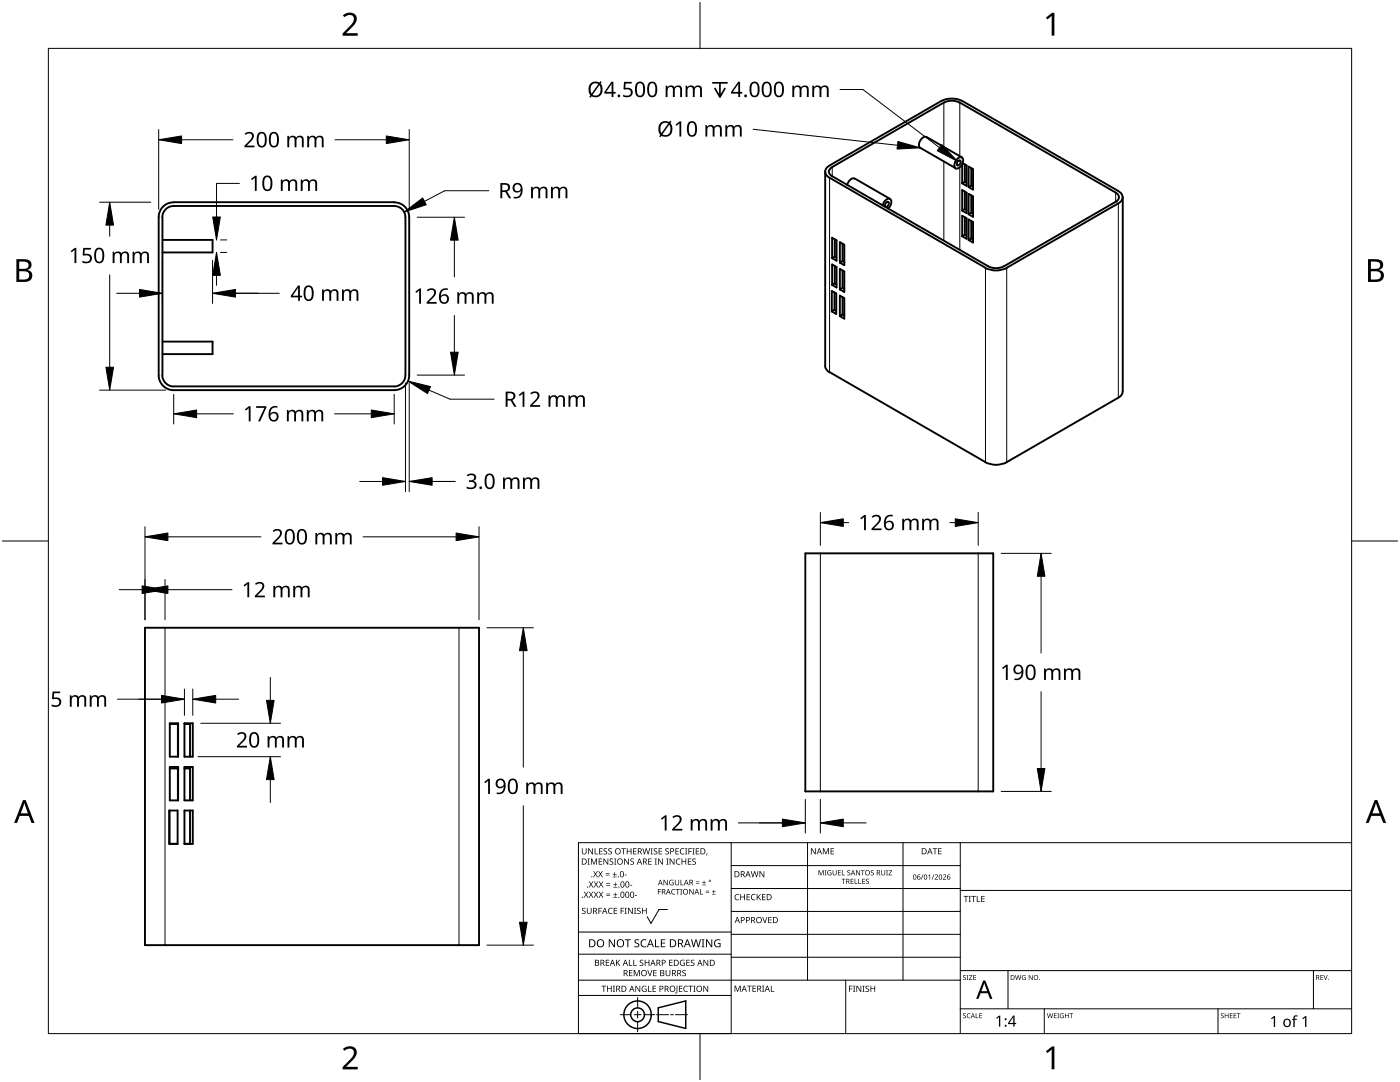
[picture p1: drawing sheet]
<svg xmlns="http://www.w3.org/2000/svg" width="279mm" height="216mm" viewBox="0 0 279 216" stroke-linecap="round" stroke-linejoin="round" font-family="sans-serif">
<g fill="none" stroke="#000" stroke-width=".38">
<path d="M164.7 34.2v38.9a1.68 1.68 0 0 0 .8 1.2M165.5 33.1a1.28 1.28 0 0 0-.8 1.2 1.28 1.28 0 0 0 .8 1.2l31.2 17.9M166.1 33.4a.95 .95 0 0 0-.7 .9 .95 .95 0 0 0 .7 .9l31.1 17.9M170.5 35.6a1.4 1.4 0 0 0-1.4 1.3M170.6 35.6l7 4.1M184.9 27.3a1.44 1.44 0 0 0-1.3 2.2l7.1 4.1M184.9 27.3l7.1 4.1M187.8 20.2a4.7 4.7 0 0 1 4.3 0M187.8 20.2l-22.2 12.8M188.3 20.5a3.5 3.5 0 0 1 3.2 0M188.4 20.5l-22.3 12.8M191 31.7l.7-.3a.87 .87 0 0 1 .6 .6 .87 .87 0 0 1-.4 .9 1.14 1.14 0 0 1-1.2 .7 1.33 1.33 0 0 1 .3-1.9z"/>
<path d="M191.2 32.1l.4-.1a.66 .66 0 0 1-.5 1 .69 .69 0 0 1 .1-.9zM191.5 20.5l31.2 17.9M192 32.8v3.8M192 37.9l.9 .5v4.1l-.9-.5zM192.1 20.2l31.1 17.9a1.31 1.31 0 0 1 .8 1.3 1.31 1.31 0 0 1-.8 1.2M192.1 32.6l.8 .4v4.1l-.9-.5M192.6 32.8v3.5M192.6 38.2v3.5M192.6 36.3l.3 .2M192.6 36.3l-.6 .3M193.3 33.2l.9 .6v4l-.9-.5zM193.3 38.7l.9 .5v4.1l-.9-.5z"/>
<path d="M193.8 33.5v3.5M193.8 39v3.5M193.8 37l-.5 .3M193.8 37l.4 .2M222.6 38.4a.98 .98 0 0 1 .7 1 .98 .98 0 0 1-.7 .9M224.1 39.3v38.8M32.4 43.3v31.5M34.6 40.4a2.93 2.93 0 0 0-2.9 2.9v31.5M34.6 41.1a2.28 2.28 0 0 0-2.2 2.2M34.7 41.1h44M34.7 40.3h44M42.4 47.9h-10"/>
<path d="M42.4 47.9v2.5h-10M78.7 41.1a2.21 2.21 0 0 1 2.2 2.2M78.7 40.4a2.93 2.93 0 0 1 3 2.9v31.5M80.9 43.3v31.5M166 58.1l.9 .5v4.1l-.9-.6zM166.1 52.8l.8 .5v4.1l-.8-.5zM166.1 47.4l.8 .5v4.1l-.8-.5zM166.5 58.4v3.4M166.6 47.7v3.5M166.6 53.1v3.4M166.6 56.5l.3 .3M166.6 56.5l-.5 .4"/>
<path d="M166.6 51.2l.3 .2M166.6 51.2l-.5 .3M167.6 48.3l.9 .5v4.1l-.9-.5zM167.6 53.7l.9 .5v4.1l-.9-.6zM167.6 59l.9 .5v4.1l-.9-.5zM168.1 57.4l.4 .2M168.1 52.1l.4 .2M168.1 52.1l-.5 .3M168.1 57.4l-.5 .3M168.1 48.6v3.5M168.1 54v3.4M168.1 59.3v3.5"/>
<path d="M176.1 41l.2-.4a.97 .97 0 0 1 1.5-.7 1.77 1.77 0 0 1-.6 1.7M176.9 40.4l.3-.1a.64 .64 0 0 1-.5 1 .66 .66 0 0 1 .2-.9zM192 43.1l.9 .5v4.1l-.9-.6zM192.6 46.8l.3 .2M192.6 43.4v3.4M192.6 41.7l-.6 .3M192.6 41.7l.3 .2M192.6 46.8l-.6 .3M193.3 43.8l.9 .5v4.1l-.9-.5zM193.8 47.6l.4 .2M193.8 44.1v3.5M193.8 47.6l-.5 .3"/>
<path d="M193.8 42.5l-.5 .3M193.8 42.5l.4 .2M196.6 53.5a4.8 4.8 0 0 0 4.3 0M222.7 40.3l-22.3 12.8a3.5 3.5 0 0 1-3.2 0M223.2 40.6l-22.3 12.8M31.7 74.9a2.99 2.99 0 0 0 2.9 3M32.4 74.9a2.34 2.34 0 0 0 2.2 2.2M32.4 68.2h10v2.5h-10M34.7 77.8h44M78.7 77.1h-44M80.9 74.9a2.27 2.27 0 0 1-2.2 2.2M81.7 74.9a2.98 2.98 0 0 1-3 3"/>
<path d="M165.6 74.3l31.1 17.9M166.5 61.8l.4 .2M166.5 61.8l-.5 .3M168.1 62.8l.4 .2M168.1 62.8l-.5 .3M224 78.1a1.41 1.41 0 0 1-.8 1.3l-22.3 12.8M196.6 92.2a4.8 4.8 0 0 0 4.3 0M160.7 110.4h37.5v47.5h-37.5zM28.9 125.3h66.7v63.3h-66.7zM33.9 144.5h1.6v6.5M33.9 153.3h1.6v6.4M33.9 144.3h1.7v6.7h-1.7z"/>
<path d="M33.9 153h1.7v6.7h-1.7zM36.8 144.3h1.7v6.7h-1.7zM36.8 153h1.7v6.7h-1.7zM36.8 153.3h1.1v6.4M36.8 144.5h1.1v6.5M33.8 161.7h1.6v6.7h-1.6zM33.8 161.7v6.7M36.8 161.7h1.7v6.7h-1.7zM37.9 161.7v6.7"/>
</g>
<g fill="none" stroke="#000" stroke-width=".2">
<path d="M165.6 35.5v38.8M166.1 33.3v1.9M188.4 20.5v8.8M188.4 32.2v15.8M191.5 20.5v10.7M191.5 33.4v16.5M222.7 38.4v1.9M196.7 53.4v38.8M200.9 53.4v38.8M223.2 40.6v38.8M163.7 110.4v47.5M195.2 110.4v47.5"/>
<path d="M32.9 125.3v63.3M91.6 125.3v63.3"/>
</g>
<path d="M9.7 9.7h260v196.5h-260z" fill="none" stroke="#000" stroke-width=".2"/>
<path d="M139.7 .5v9.2M.5 108h9.2M269.7 108h9.2M139.7 206.2v9.2" fill="none" stroke="#000" stroke-width=".2"/>
<g fill="#000">
<path d="M68.4 3.1a1.64 1.64 0 0 1 2.8 .4 2.52 2.52 0 0 1-1.2 2.2l-.9 .9h2.3v.5h-3v-.4l1.2-1.2a1.95 1.95 0 0 0 .9-2.2 1.23 1.23 0 0 0-1.8 .1zM208.7 3.5l1.3-.9h.4v4.5h-.5v-4l-.9 .8zM68.4 209.3a1.64 1.64 0 0 1 2.8 .4 2.52 2.52 0 0 1-1.2 2.2l-.9 1h2.3v.5h-3v-.5l1.2-1.2a1.95 1.95 0 0 0 .9-2.1 1.23 1.23 0 0 0-1.8 .1zM208.7 209.8l1.3-1h.4v4.6h-.5v-4l-.9 .7z"/>
<path d="M3.3 51.7h1.3a1.28 1.28 0 0 1 1.7 1.3 1.04 1.04 0 0 1-.9 .9 1.23 1.23 0 0 1 1 1.5 1.23 1.23 0 0 1-1.5 .9h-1.6zM3.8 54.1v1.7h1a.86 .86 0 0 0 1-.9 .86 .86 0 0 0-1.1-.8zM3.8 52.2v1.4h.9a.78 .78 0 0 0 1-.7 .78 .78 0 0 0-1.1-.7z"/>
<path d="M273 51.7h1.3a1.28 1.28 0 0 1 1.7 1.3 1.04 1.04 0 0 1-.8 .9 1.23 1.23 0 0 1 1 1.5 1.23 1.23 0 0 1-1.6 .9h-1.6zM273.6 54.1v1.7h.9a.86 .86 0 0 0 1.1-.9 .86 .86 0 0 0-1.1-.8zM273.6 52.2v1.4h.8a.78 .78 0 0 0 1-.7 .78 .78 0 0 0-1.1-.7z"/>
<path d="M4.6 159.6h.5l1.8 4.6h-.6l-.6-1.4h-1.8l-.5 1.4h-.6zM4.8 160.2l-.7 2.1h1.5z"/>
<path d="M274.3 159.6h.6l1.7 4.6h-.6l-.5-1.4h-1.8l-.6 1.4h-.5zM274.6 160.2l-.7 2.1h1.4z"/>
</g>
<g fill="none" stroke="#000" stroke-width=".2">
<path d="M145.9 168.1v38.1h-30.5v-38.1h154.3M145.9 172.7h45.7M145.9 177.3h45.7M161.2 168.1v27.5M180.2 168.1v27.5M191.6 168.1v38.1M191.6 177.7h78.1M115.4 198.6h30.5M115.4 195.6h76.2M115.4 190.4h30.5M115.4 186h30.5M127.3 199v2.1"/>
<path d="M133.2 181.5h-1.7l-1.6 2.8-.7-1.4M145.9 181.9h45.7M145.9 186.4h45.7M145.9 191h45.7M168.8 195.6v10.6M191.6 193.7h78.1M201.2 193.7v7.6M262.1 193.7v7.6M123.8 202.5h2.1M126.6 202.5h1.3M127.3 201.8v1.4M127.3 203.8v2.1"/>
<path d="M128.6 202.5h2.1M131 202.5h2.4M133.8 202.5h.6M134.8 202.5h2.4M191.6 201.3h78.1M208.4 201.3v4.9M243.1 201.3v4.9"/>
</g>
<g fill="#000">
<path d="M116.1 169.3h.2v.8a.32 .32 0 0 0 .3 .3 .32 .32 0 0 0 .3-.3v-.8h.2v.8a.47 .47 0 0 1-.5 .4 .47 .47 0 0 1-.5-.5zM116.5 177.9h.2l.3 .5 .3-.5h.1l-.4 .6 .4 .6h-.1l-.3-.5-.4 .5h-.1l.4-.6zM117.3 171.3h.4l-.1 .1v1l.1 .1h-.4l.1-.1v-1zM117.4 169.3h.2l.6 1v-1h.1v1.2h-.1l-.7-1v1h-.1zM117.5 177.9h.2l.3 .5 .3-.5h.1l-.4 .6 .4 .6h-.1l-.4-.5-.3 .5h-.1l.4-.6zM117.5 175.9h.2l.3 .5 .3-.5h.1l-.4 .6 .5 .6h-.2l-.3-.5-.4 .5h-.1l.4-.6zM117.9 171.3h.3l.3 1 .4-1h.3v1.2h-.2v-1l-.4 1h-.1l-.4-1v1h-.2zM118.7 169.3h.1v1h.6v.2h-.7zM118.4 173.8h.1l.3 .5 .3-.5h.2l-.4 .6 .4 .7h-.1l-.4-.6-.3 .6h-.1l.4-.7zM118.5 177.9h.2l.2 .5 .3-.5h.2l-.4 .6 .4 .6h-.1l-.4-.5-.3 .5h-.1l.4-.6zM118.5 175.9h.2l.3 .5 .3-.5h.1l-.4 .6 .4 .6h-.1l-.3-.5-.4 .5h-.1l.4-.6zM119.5 171.3h.7v.1h-.6v.4h.5v.2h-.5v.4h.6v.1h-.7z"/>
<path d="M119.6 169.3h.6v.1h-.5v.4h.5v.1h-.5v.4h.5v.2h-.6zM119.4 173.8h.1l.3 .5 .3-.5h.2l-.4 .6 .4 .7h-.1l-.4-.6-.3 .6h-.2l.5-.7zM119.5 177.9h.1l.3 .5 .3-.5h.2l-.4 .6 .4 .6h-.1l-.4-.5-.3 .5h-.1l.4-.6zM119.5 175.9h.2l.3 .5 .3-.5h.1l-.4 .6 .4 .6h-.1l-.4-.5-.3 .5h-.1l.4-.6zM120.9 174.6h.8v.1h-.8zM120.9 174.2h.8v.1h-.8zM121 178.7h.8v.1h-.8zM121 178.3h.8v.1h-.8zM121 176.6h.8v.1h-.8zM121 176.3h.8v.1h-.8zM120.5 169.4l.4-.1h.3l-.1 .1a.25 .25 0 0 0-.4-.1 .25 .25 0 0 0 0 .4l.4 .3 .1 .2-.3 .3-.5-.1v-.1h.2a.27 .27 0 0 0 .4-.1 .27 .27 0 0 0-.3-.3l-.2-.2zM120.4 171.3h.2l.7 1-.1-1h.2v1.2h-.2l-.6-1v1h-.2z"/>
<path d="M121.4 169.4l.5-.1h.2v.1a.25 .25 0 0 0-.4-.1 .25 .25 0 0 0 0 .4l.4 .3v.2l-.2 .3-.5-.1v-.1h.1a.27 .27 0 0 0 .5-.1 .27 .27 0 0 0-.4-.3l-.2-.2zM122.3 174.9h.8v.2h-.8zM122.4 179h.8v.1h-.8zM122.4 177h.8v.1h-.8zM121.7 171.4l.4-.1 .3 .1-.1 .1a.25 .25 0 0 0-.4-.1 .25 .25 0 0 0 0 .4 .42 .42 0 0 1 .5 .5 .42 .42 0 0 1-.7 .2l-.1-.2 .2 .1a.27 .27 0 0 0 .5-.2 .27 .27 0 0 0-.4-.3l-.2-.2zM122.6 174h.1v.4h.4v.1h-.4v.4h-.1v-.4h-.3v-.1h.3zM122.7 178.1h.1v.4h.4v.1h-.4v.3h-.1v-.3h-.3v-.1h.3zM122.7 176.1h.2v.3h.3v.2h-.3v.3h-.2v-.3h-.3v-.2h.3zM122.6 171.3h.4l-.1 .1v1l.1 .1h-.4l.1-.1v-1zM124 169.3h.9v.1h-.4v1.1h-.1v-1.1h-.4zM124.7 174.5h.4v.2h-.4zM124.6 171.3h.1l.7 1v-1h.1v1.2h-.2l-.6-1v1h-.1z"/>
<path d="M125.7 176.6h.5v.1h-.5zM125.1 169.3h.1v.5h.7v-.5h.1v1.2h-.1v-.6h-.7v.6h-.1zM125.8 171.4l.5-.1 .2 .1v.1a.25 .25 0 0 0-.4-.1 .25 .25 0 0 0 0 .4 .42 .42 0 0 1 .4 .5 .42 .42 0 0 1-.7 .2v-.2l.1 .1a.27 .27 0 0 0 .5-.2 .27 .27 0 0 0-.4-.3l-.2-.2zM126.7 178.6h.4v.2h-.4zM126.4 169.3h.6v.1h-.5v.4h.5v.1h-.5v.4h.5v.2h-.6zM128.2 169.3h.2l.2 1 .3-1h.2l.2 1 .3-1h.1l-.3 1.2h-.1l-.3-1.1-.3 1.1h-.2zM129.4 171.3h.7v.1h-.6v.4h.5v.2h-.5v.4h.6v.1h-.7zM129.8 169.3h.5l-.2 .1v1l.2 .1h-.5l.2-.1v-1zM130.7 171.3h.4l-.1 .1v1l.1 .1h-.4l.1-.1v-1zM130.5 169.4l.4-.1h.3l-.1 .1a.25 .25 0 0 0-.4-.1 .25 .25 0 0 0 0 .4l.4 .3 .1 .2-.2 .3-.6-.1v-.1h.2a.27 .27 0 0 0 .4-.1 .27 .27 0 0 0-.3-.3l-.2-.2zM131.3 177.4h.6v.1h-.5v.4h.5v.1h-.5v.5h-.1zM131.4 169.3h.7v.1h-.5v.4h.5v.1h-.5v.4h.5v.2h-.7z"/>
<path d="M131.3 171.3h.2l.7 1v-1h.1v1.2h-.2l-.6-1v1h-.2zM132.4 175.6h.2l.6 .9v-.9h.1v1h-.2l-.6-.9v.9h-.1zM133 171.3h.4l-.1 .1v1l.1 .1h-.4l.1-.1v-1zM132.8 169.4l.4-.1h.3l-.1 .1a.25 .25 0 0 0-.3-.1 .25 .25 0 0 0 0 .4l.4 .3v.2l-.2 .3-.5-.1v-.1h.1a.27 .27 0 0 0 .5-.1 .27 .27 0 0 0-.4-.3l-.2-.2zM133.7 175.7l.5-.2 .2 .1v.1a.45 .45 0 0 0-.7 .4 .45 .45 0 0 0 .6 .4v-.3h-.2v-.1h.3v.5a.6 .6 0 0 1-.8-.1 .6 .6 0 0 1 .1-.8zM134.1 177.5l.4-.1h.3l-.1 .2a.44 .44 0 0 0-.6 .4 .44 .44 0 0 0 .6 .3 .52 .52 0 0 1-.7 0 .52 .52 0 0 1 .1-.8zM133.6 171.3h.2l.7 1v-1h.1v1.2h-.2l-.6-1v1h-.2zM134.9 177.4h.8v.1h-.4v1h-.1v-1h-.3zM135 171.5l.5-.2 .3 .1-.1 .1a.49 .49 0 0 0-.7 .4 .49 .49 0 0 0 .7 .5 .52 .52 0 0 1-.6 0 .52 .52 0 0 1-.2-.6zM134.8 169.3h.7v.1h-.6v.4h.5v.1h-.5v.4h.6v.2h-.7zM134.7 175.6h.1v.7a.28 .28 0 0 0 .3 .2 .28 .28 0 0 0 .3-.2v-.7h.1v.7a.42 .42 0 0 1-.4 .4 .42 .42 0 0 1-.4-.4zM135.8 175.6h.2v.9h.4v.1h-.6z"/>
<path d="M135.8 177.4h.3l-.1 .1v.9l.1 .1h-.3l.1-.1v-.9zM135.8 169.4l.4-.1h.4l-.1 .1h-.2a.49 .49 0 0 0-.4 .6 .49 .49 0 0 0 .7 .3 .52 .52 0 0 1-.7 .1 .52 .52 0 0 1-.2-.6zM136 171.3h.2v.5h.6v-.5h.1v1.2h-.1v-.5h-.6v.5h-.2zM136.7 169.3h.5l-.2 .1v1l.2 .1h-.5l.2-.1v-1zM137.4 169.3h.7v.1h-.6v.4h.5v.2h-.5v.5h-.1zM137.3 171.3h.7v.1h-.6v.4h.5v.2h-.5v.4h.6v.1h-.7zM137.6 177.4h.1l.6 .9v-.9h.1v1.1h-.1l-.6-.9v.9h-.1zM138.2 169.3h.4l-.1 .1v1l.1 .1h-.4l.1-.1v-1zM138.9 176.2h.7v.1h-.7zM138.9 175.9h.7v.1h-.7zM138.2 171.4l.4-.1 .3 .1-.1 .1a.25 .25 0 0 0-.4-.1 .25 .25 0 0 0 0 .4 .42 .42 0 0 1 .5 .5 .42 .42 0 0 1-.7 .2l-.1-.2 .2 .1a.27 .27 0 0 0 .5-.2 .27 .27 0 0 0-.4-.3l-.2-.2zM138.9 169.3h.6v.1h-.5v.4h.5v.1h-.5v.4h.5v.2h-.6z"/>
<path d="M139.7 177.4h.1v1h.5v.1h-.6zM140.1 176.5h.8v.1h-.8zM140.5 175.7h.1v.3h.3v.2h-.3v.3h-.1v-.3h-.4v-.2h.4zM140.8 178h.7v.2h-.7zM140.8 177.7h.7v.1h-.7zM141 170.3h.2l-.3 .4zM142.1 178.4h.7v.1h-.7zM142.4 177.6h.1v.3h.3v.1h-.3v.3h-.1v-.3h-.3v-.1h.3zM146.8 178.6l.4-.2 .3 .1v.1a.49 .49 0 0 0-.7 .4 .49 .49 0 0 0 .7 .5 .52 .52 0 0 1-.7 0 .52 .52 0 0 1-.2-.6zM147.7 178.4h.2v.5h.6v-.5h.2v1.2h-.2v-.5h-.6v.5h-.2zM149 178.4h.7v.1h-.5v.4h.4v.2h-.4v.4h.5v.1h-.7zM150 178.6l.5-.2 .3 .1-.1 .1a.49 .49 0 0 0-.7 .4 .49 .49 0 0 0 .8 .5 .52 .52 0 0 1-.7 0 .52 .52 0 0 1-.2-.6z"/>
<path d="M149.8 173.8h.2l.3 1.1 .2-1.1h.2l.3 1.1 .2-1.1h.2l-.3 1.2h-.2l-.3-1-.3 1h-.1zM151 178.4h.2v.6l.5-.6h.2l-.5 .5 .5 .7h-.2l-.4-.6-.1 .6h-.2zM151.6 173.8h.1l.7 1v-1h.1v1.2h-.1l-.7-1v1h-.1zM152.1 178.4h.7v.1h-.6v.4h.5v.2h-.5v.4h.6v.1h-.7zM161.8 169.3h.2l.7 1v-1h.1v1.2h-.2l-.6-1v1h-.2zM163.4 173.6h.2l.3 .9 .3-.9h.2v1.1h-.1v-.9l-.5 .9-.3-.9v.9h-.1zM164.2 169.3h.2l.4 .9 .4-.9h.2v1.2h-.1v-1.1l-.4 1.1h-.1l-.4-1.1v1.1h-.2zM164.6 173.6h.3l-.1 .1v.9l.1 .1h-.3l.1-.1v-.9zM165.2 173.8l.5-.2 .2 .1v.1a.42 .42 0 0 0-.7 .3 .42 .42 0 0 0 .6 .4v-.3h-.2v-.1h.3v.5a.56 .56 0 0 1-.7-.1 .56 .56 0 0 1 0-.7zM165.8 169.3h.6v.1h-.5v.4h.5v.1h-.5v.4h.5v.2h-.6zM166.2 173.6h.1v.7a.26 .26 0 0 0 .3 .3 .26 .26 0 0 0 .2-.3v-.7h.2v.7a.39 .39 0 0 1-.4 .4 .39 .39 0 0 1-.4-.4zM167.2 173.6h.6v.2h-.4v.3h.4v.1h-.4v.3h.4v.2h-.6z"/>
<path d="M168 173.6h.1v.9h.5v.2h-.6zM168 175.4h.7v.1h-.3v.9h-.1v-.9h-.3zM169.1 173.7l.4-.1 .2 .1v.1a.24 .24 0 0 0-.4-.1 .24 .24 0 0 0-.1 .3 .24 .24 0 0 0 .3 .1l.2 .2v.3l-.4 .1-.2-.1v-.1a.26 .26 0 0 0 .4 .1 .26 .26 0 0 0 .1-.4 .26 .26 0 0 0-.4-.1zM169.8 175.4h.5v.1h-.4v.3h.4v.1h-.4v.4h.4v.1h-.5zM170.6 175.4h.1v.9h.4v.1h-.5zM171.3 175.4h.1v.9h.5v.1h-.6zM170.8 173.6h.2l.5 .9v-.9h.1v1.1h-.1l-.6-.9 .1 .9h-.2zM171.8 173.6h.8v.2h-.4v.9h-.1v-.9h-.3zM172.1 175.4h.5v.1h-.4v.3h.4v.1h-.4v.4h.4v.1h-.5zM172.9 175.5l.3-.2 .2 .1v.1a.24 .24 0 0 0-.3-.1 .24 .24 0 0 0-.2 .3 .24 .24 0 0 0 .4 .1l.1 .2-.1 .3-.4 .1v-.2a.26 .26 0 0 0 .3 .1 .26 .26 0 0 0 .1-.3 .26 .26 0 0 0-.4-.2zM173.8 173.7l.4-.1 .2 .1-.1 .1a.24 .24 0 0 0-.3-.1 .24 .24 0 0 0-.1 .3 .24 .24 0 0 0 .3 .1l.2 .2v.3l-.4 .1-.2-.1v-.1a.26 .26 0 0 0 .4 .1 .26 .26 0 0 0 .1-.4 .26 .26 0 0 0-.4-.1zM175.9 173.6h.1v.7a.26 .26 0 0 0 .3 .3 .26 .26 0 0 0 .2-.3v-.7h.2v.7a.39 .39 0 0 1-.4 .4 .39 .39 0 0 1-.4-.4z"/>
<path d="M176.8 173.6h.4l-.1 .1v.9l.1 .1h-.4l.2-.1v-.9zM177.3 173.6h.7l-.5 .9h.5v.2h-.7l.6-.9h-.6zM184.2 174.5h.1l-.4 1h-.1zM185.2 174.7l.4-.2v1h-.1v-.9l-.2 .2zM186.3 174.5h.2l-.4 1h-.2zM186.1 169.3h.9v.1h-.3v1.1h-.2v-1.1h-.4zM186.5 174.6a.37 .37 0 0 1 .6 0 .37 .37 0 0 1-.2 .6l-.2 .2h.5v.1h-.7l.3-.4a.27 .27 0 0 0 .3-.3 .27 .27 0 0 0-.4-.2zM187.2 169.3h.7v.1h-.5v.4h.5v.1h-.5v.4h.5v.2h-.7zM188.2 174.6a.37 .37 0 0 1 .6 0 .37 .37 0 0 1-.3 .6l-.2 .2h.5v.1h-.6l.2-.4a.27 .27 0 0 0 .3-.3 .27 .27 0 0 0-.4-.2zM192.3 178.8h.9v.1h-.3v1.1h-.2v-1.1h-.4zM193.3 178.8h.5l-.2 .1v1l.2 .1h-.5l.2-.1v-1zM193.8 178.8h1v.1h-.4v1.1h-.2v-1.1h-.4z"/>
<path d="M194.9 178.8h.2v1.1h.5v.1h-.7zM195.8 178.8h.7v.1h-.5v.4h.5v.1h-.5v.5h.5v.1h-.7zM116.2 181.3l.4-.2 .3 .1-.1 .1a.25 .25 0 0 0-.4-.1 .25 .25 0 0 0 0 .4l.4 .2 .1 .3-.3 .3-.5-.1v-.1h.2a.27 .27 0 0 0 .4-.1 .27 .27 0 0 0-.3-.3l-.2-.2zM117.1 181.1h.2v.8a.32 .32 0 0 0 .3 .3 .32 .32 0 0 0 .3-.3v-.8h.2v.8a.47 .47 0 0 1-.5 .5 .47 .47 0 0 1-.5-.5zM119.4 181.1h.7v.2h-.5v.4h.5v.1h-.5v.6h-.2zM120 196.7h1v.1h-.4v1.1h-.2v-1.1h-.4zM120.9 191.5h.7v.1h-.5v.4h.4v.2h-.4v.4h.5v.1h-.7zM121.5 181.3l.4-.2 .4 .1-.1 .1a.49 .49 0 0 0-.7 .5 .49 .49 0 0 0 .7 .4 .52 .52 0 0 1-.6 .1 .52 .52 0 0 1-.3-.6zM121.1 196.7h.2v.5h.6v-.5h.2v1.2h-.2v-.6h-.6v.6h-.2zM121.5 187.4h.2l.9 1.3v-1.3h.1v1.6h-.2l-.8-1.3v1.3h-.2zM122.3 196.7h.4l-.1 .1v1l.1 .1h-.4l.2-.1v-1zM122.5 181.1h.7v.2h-.6v.4h.5v.1h-.5v.4h.6v.2h-.7z"/>
<path d="M122.9 191.5h.2v.6l.5-.6h.2l-.5 .5 .5 .7h-.2l-.4-.6-.1 .6h-.2zM123.9 181.1h.6v.2h-.5v.4h.5v.1h-.5v.6h-.1zM124.7 181.1h.4l-.2 .2v.9l.2 .2h-.4l.1-.2v-.9zM124.7 187.4h1.2v.2h-.5v1.4h-.2v-1.4h-.5zM125.5 191.5h.2v1.1h.5v.1h-.7zM125.5 193.6h.7v.1h-.5v.4h.5v.1h-.5v.4h.5v.2h-.7zM125.3 181.1h.2l.7 1.1-.1-1.1h.2v1.3h-.2l-.6-1v1h-.2zM126.4 191.5h.2v1.1h.5v.1h-.7zM126.5 181.1h.5l-.2 .2v.9l.2 .2h-.5l.2-.2v-.9zM126.5 193.6h.2l.4 1 .4-1h.2v1.2h-.2v-1.1l-.4 1.1h-.1l-.4-1.1v1.1h-.1zM126.7 187.6l.3-.2 .6 .1-.2 .1a.33 .33 0 0 0-.6 .2 .33 .33 0 0 0 .4 .4 .47 .47 0 0 1 .4 .6 .47 .47 0 0 1-.7 .2h-.3v-.2h.2a.35 .35 0 0 0 .6-.2 .35 .35 0 0 0-.5-.4l-.3-.2zM126.8 196.7h.2l.6 1v-1h.2v1.2h-.2l-.7-1 .1 1h-.2z"/>
<path d="M127.2 181.3l.4-.2 .3 .1-.1 .1a.25 .25 0 0 0-.4-.1 .25 .25 0 0 0 0 .4l.4 .2 .1 .3-.3 .3-.5-.1v-.1h.2a.27 .27 0 0 0 .4-.1 .27 .27 0 0 0-.3-.3l-.2-.2zM127.7 191.6l.5-.1 .2 .1v.1a.25 .25 0 0 0-.4-.1 .25 .25 0 0 0 0 .4l.4 .2v.3l-.2 .2h-.5v-.2l.1 .1a.27 .27 0 0 0 .5-.2 .27 .27 0 0 0-.4-.3l-.2-.2zM128 187.6l.6-.2 .4 .1v.2a.64 .64 0 0 0-1 .5 .64 .64 0 0 0 1 .6v.2a.83 .83 0 0 1-1.1-.3 .83 .83 0 0 1 .1-1.1zM128.2 196.8l.6-.1 .2 .1v.1a.5 .5 0 0 0-.8 .4 .5 .5 0 0 0 .7 .5v-.4h-.3v-.1h.4v.6a.66 .66 0 0 1-.8-.2 .66 .66 0 0 1 0-.9zM128.1 181.1h.2v.6h.6v-.6h.2v1.3h-.2v-.6h-.6v.6h-.2zM129.2 193.6h.1l.4 1 .3-1h.2l-.4 1.2h-.2zM129.3 196.7h.2v1.1h.5v.1h-.7zM128.7 191.5h.1v.5h.6v-.5h.2v1.2h-.2v-.5h-.6v.5h-.1zM130.7 187.4h.2v1.4h.7v.2h-.9zM130.2 196.7h.7v.1h-.5v.4h.5v.1h-.5v.5h.5v.1h-.7zM130.4 193.6h.6v.1h-.5v.4h.5v.1h-.5v.4h.5v.2h-.6zM131.9 187.4h.9v.2h-.7v.5h.6v.2h-.6v.5h.7v.2h-.9z"/>
<path d="M132.8 193.6h.2v.7a.32 .32 0 0 0 .3 .4 .32 .32 0 0 0 .3-.4v-.7h.2v.7a.47 .47 0 0 1-.5 .5 .47 .47 0 0 1-.5-.5zM133.5 191.5h.7v.1h-.5v.4h.5v.2h-.5v.4h.5v.1h-.7zM135 196.7h.2v1.3l-.1 .2h-.3l-.1-.1 .3-.2zM135.5 196.7h.7v.1h-.5v.4h.4v.1h-.4v.5h.5v.1h-.7zM135.8 191.7l.5-.2 .4 .1-.1 .1a.5 .5 0 0 0-.8 .4 .5 .5 0 0 0 .7 .5v-.4h-.2v-.1h.4v.6a.66 .66 0 0 1-.9-.1 .66 .66 0 0 1 0-.9zM136.2 193.7l.4-.2 .3 .1-.1 .1a.25 .25 0 0 0-.4-.1 .25 .25 0 0 0 0 .4 .42 .42 0 0 1 .5 .6 .42 .42 0 0 1-.7 .2l-.1-.2h.2a.27 .27 0 0 0 .5-.1 .27 .27 0 0 0-.4-.3l-.2-.2zM136.5 196.8l.5-.1 .3 .1-.1 .1a.49 .49 0 0 0-.7 .4 .49 .49 0 0 0 .8 .4 .52 .52 0 0 1-.7 .1 .52 .52 0 0 1-.2-.6zM137 191.5h.7v.1h-.6v.4h.5v.2h-.5v.4h.6v.1h-.7zM137.4 196.7h.9v.1h-.4v1.1h-.1v-1.1h-.4zM137.9 191.6l.4-.1 .3 .1-.1 .1a.25 .25 0 0 0-.4-.1 .25 .25 0 0 0 0 .4l.4 .2 .1 .3-.2 .2h-.6v-.2l.2 .1a.27 .27 0 0 0 .5-.2 .27 .27 0 0 0-.4-.3l-.2-.2zM138.4 196.7h.4l-.1 .1v1l.1 .1h-.4l.1-.1v-1zM137.9 187.4h.2l.3 1.4 .4-1.4h.2l.4 1.4 .3-1.4h.2l-.4 1.6h-.2l-.4-1.3-.4 1.3h-.2z"/>
<path d="M140 187.4h.6l-.2 .2v1.3l.2 .1h-.6l.2-.1v-1.3zM140.4 196.7h.1l.7 1v-1h.1v1.2h-.1l-.7-1v1h-.1zM140.4 191.5h.2l.6 1v-1h.1v1.2h-.1l-.7-1v1h-.1zM140.9 187.4h.2l.9 1.3v-1.3h.2v1.6h-.3l-.8-1.3v1.3h-.2zM142.7 187.6l.7-.2 .4 .1-.1 .2a.65 .65 0 0 0-1 .5 .65 .65 0 0 0 .9 .6v-.4h-.3v-.2h.5v.7a.86 .86 0 0 1-1.1-.1 .86 .86 0 0 1 0-1.2zM146.6 196.7h.2l.4 1 .4-1h.2v1.2h-.1v-1.1l-.4 1.1h-.2l-.4-1.1v1.1h-.1zM149.1 196.7h.9v.1h-.4v1.1h-.1v-1.1h-.4zM150.2 196.7h.7v.1h-.6v.4h.5v.1h-.5v.5h.6v.1h-.7zM152.1 183h.2l.3 1 .4-1h.2l-.5 1.2h-.1zM152.1 196.7h.4l-.1 .1v1l.1 .1h-.4l.1-.1v-1zM153.8 196.7h.2v1.1h.5v.1h-.7zM153.3 183h.7v.1h-.5v.4h.5v.1h-.5v.5h.5v.1h-.7z"/>
<path d="M169.5 196.7h.6v.1h-.5v.5h.5v.1h-.5v.5h-.1zM170.2 196.7h.5l-.2 .1v1l.2 .1h-.5l.2-.1v-1zM170.9 196.7h.2l.6 1v-1h.2v1.2h-.2l-.6-1v1h-.2zM172.1 196.7h.5l-.2 .1v1l.2 .1h-.5l.2-.1v-1zM172.8 196.8l.4-.1h.2v.2a.25 .25 0 0 0-.4-.1 .25 .25 0 0 0 0 .4l.4 .2 .1 .3-.3 .2h-.5v-.2l.2 .1a.27 .27 0 0 0 .4-.2 .27 .27 0 0 0-.3-.3l-.3-.2zM173.7 196.7h.2v.5h.6v-.5h.2v1.2h-.2v-.6h-.6v.6h-.2zM192.2 194.7l.4-.1h.2l-.1 .1a.24 .24 0 0 0-.3 0 .24 .24 0 0 0-.1 .3 .24 .24 0 0 0 .4 .1l.1 .1-.1 .3h-.4l-.1-.1a.24 .24 0 0 0 .3 .1 .24 .24 0 0 0 .1-.3l-.4-.3zM192.9 194.6h.4l-.1 .1v.7l.1 .1h-.4l.1-.1v-.7zM193.4 194.6h.6l-.5 .8h.6v.1h-.7l.5-.8h-.5zM194.2 194.6h.6v.1h-.4v.3h.4v.1h-.4v.3h.4v.1h-.6zM202.6 194.6h.1l.2 .8 .2-.8h.2l.2 .8 .2-.8h.1l-.2 .9h-.2l-.2-.8-.2 .8h-.2zM204.1 194.7l.3-.1h.3l-.1 .1a.4 .4 0 0 0-.6 .4 .4 .4 0 0 0 .6 .3v-.3l-.2-.1h.3v.5a.53 .53 0 0 1-.7-.1 .53 .53 0 0 1 .1-.7z"/>
<path d="M205.3 194.6h.2l.5 .8v-.8h.1v.9h-.2l-.5-.8v.8h-.1zM263.5 194.6h.6v.1h-.5v.3h.4v.1h-.4v.3h.5v.1h-.6zM264.1 194.6h.2l.2 .8 .3-.8h.2l-.4 .9h-.1zM192.2 202.3l.4-.1h.2l-.1 .1a.24 .24 0 0 0-.3 0 .24 .24 0 0 0-.1 .3 .24 .24 0 0 0 .4 .1l.1 .2-.1 .2-.4 .1-.1-.2a.24 .24 0 0 0 .3 .1 .24 .24 0 0 0 .1-.3l-.4-.2zM193.1 202.3l.6-.1-.3 .1a.4 .4 0 0 0-.3 .5 .4 .4 0 0 0 .5 .2 .46 .46 0 0 1-.6 0 .46 .46 0 0 1 .1-.7zM194.7 202.2h.1v.8h.5v.2h-.6zM195.4 202.2h.6v.1h-.4v.3h.4v.1h-.4v.4h.4v.1h-.6zM198.8 203.1l.6-.4h.2v2.1h-.2v-1.9l-.5 .4zM209 202.2h.1l.2 .8 .2-.8h.1l.3 .8 .2-.8h.1l-.3 1h-.1l-.2-.9-.3 .9h-.1zM210.3 202.2h.6v.1h-.4v.3h.3v.1h-.3v.4h.4v.1h-.6zM211 202.2h.4l-.2 .1v.8l.2 .1h-.4l.1-.1v-.8zM211.6 202.3l.7-.1-.1 .1a.4 .4 0 0 0-.6 .4 .4 .4 0 0 0 .6 .3v-.2l-.2-.2h.3v.5a.53 .53 0 0 1-.7-.1 .53 .53 0 0 1 0-.7z"/>
<path d="M212.5 202.2h.2v.4h.5v-.4h.1v1h-.1v-.5h-.5v.5h-.2zM213.4 202.2h.8v.1h-.3v.9h-.2v-.9h-.3zM243.7 202.3l.3-.1h.2v.1a.24 .24 0 0 0-.3 0 .24 .24 0 0 0-.1 .3 .24 .24 0 0 0 .3 .1l.1 .2-.1 .2-.4 .1-.1-.2a.24 .24 0 0 0 .4 .1 .24 .24 0 0 0 0-.3l-.3-.2zM244.4 202.2h.2v.4h.5v-.4h.1v1h-.1v-.5h-.5v.5h-.2zM245.4 202.2h.6v.1h-.4v.3h.4v.1h-.4v.4h.4v.1h-.6zM246.2 202.2h.5v.1h-.4v.3h.4v.1h-.4v.4h.4v.1h-.5zM246.8 202.2h.8v.1h-.3v.9h-.2v-.9h-.3zM253.7 203.2l.6-.5h.2v2.2h-.3v-1.9l-.4 .4zM258.2 202.7l.3-.1h.5l-.1 .3-.4-.1-.1 .2v.3h.4v.2h-.4v1.4h-.3v-1.4h-.3l.3-.2zM259.9 203.2l.6-.5h.2v2.2h-.2v-1.9l-.5 .4z"/>
<path d="M116.1 171.3h.4a.61 .61 0 0 1 .6 .6 .61 .61 0 0 1-.6 .6h-.4zM116.3 171.4v1h.1a.48 .48 0 0 0 .5-.5 .48 .48 0 0 0-.4-.5z"/>
<path d="M122.7 169.9a.61 .61 0 0 1 1.2 0 .61 .61 0 0 1-1.2 0zM123 169.5a.47 .47 0 0 0-.1 .7 .47 .47 0 0 0 .8 0v-.1a.45 .45 0 0 0-.1-.6 .45 .45 0 0 0-.6 0z"/>
<path d="M123.1 171.9a.61 .61 0 0 1 1.2 0 .61 .61 0 0 1-1.2 0zM123.5 171.5l-.2 .4a.45 .45 0 0 0 .7 .4 .45 .45 0 0 0 0-.8l-.2-.1z"/>
<path d="M123.9 173.9a.51 .51 0 0 1 .6 .1 .51 .51 0 0 1 0 .7 .44 .44 0 0 1-.6 .3 .44 .44 0 0 1-.2-.6zM123.9 174v.1a.48 .48 0 0 0 .3 .8 .53 .53 0 0 0 .2-.5 .53 .53 0 0 0-.4-.4z"/>
<path d="M124 178a.44 .44 0 0 1 .5 0 .44 .44 0 0 1 .1 .5 .46 .46 0 0 1-.4 .7 .46 .46 0 0 1-.4-.7zM124.1 178.1l-.1 .2a.45 .45 0 0 0 .3 .7 .53 .53 0 0 0 .2-.5 .53 .53 0 0 0-.4-.4z"/>
<path d="M124 176a.44 .44 0 0 1 .5 0 .44 .44 0 0 1 .1 .5 .46 .46 0 0 1-.4 .6 .46 .46 0 0 1-.4-.7zM124.1 176.1l-.1 .4a.31 .31 0 0 0 .2 .5 .31 .31 0 0 0 .3-.5l-.1-.4z"/>
<path d="M124.9 178a.5 .5 0 0 1 .7 .1 .5 .5 0 0 1 0 .6 .44 .44 0 0 1-.6 .4 .44 .44 0 0 1-.2-.6zM125 178.1a.48 .48 0 0 0-.1 .6 .48 .48 0 0 0 .4 .3l.1-.8-.2-.2z"/>
<path d="M124.9 176a.44 .44 0 0 1 .6 0 .44 .44 0 0 1 .1 .5 .46 .46 0 0 1-.5 .6 .46 .46 0 0 1-.3-.7zM125 176.1l-.1 .4a.31 .31 0 0 0 .3 .5 .31 .31 0 0 0 .2-.5v-.4z"/>
<path d="M125.9 178a.5 .5 0 0 1 .6 .1 .5 .5 0 0 1 0 .6 .44 .44 0 0 1-.5 .4 .44 .44 0 0 1-.2-.6zM126 178.1l-.1 .1a.48 .48 0 0 0 .4 .8 .53 .53 0 0 0 .2-.5 .53 .53 0 0 0-.5-.4z"/>
<path d="M127.3 169.3h.3a.35 .35 0 0 1 .5 .2 .35 .35 0 0 1-.3 .4l.4 .6h-.2l-.3-.5h-.3v.5h-.1zM127.4 169.4v.4h.2a.23 .23 0 0 0 .3-.2 .23 .23 0 0 0-.3-.2z"/>
<path d="M127.5 171.3h.2l.4 1.2h-.1l-.2-.4h-.4l-.2 .4h-.1zM127.6 171.5l-.2 .5h.4z"/>
<path d="M128.3 171.3h.3a.35 .35 0 0 1 .5 .2 .35 .35 0 0 1-.3 .5l.4 .5h-.2l-.3-.5h-.2v.5h-.2zM128.5 171.4v.5h.1a.23 .23 0 0 0 .3-.2 .23 .23 0 0 0-.3-.3z"/>
<path d="M131.7 175.5h.1l.5 1.1h-.2l-.1-.3h-.4l-.2 .3h-.1zM131.8 175.7l-.2 .5h.4z"/>
<path d="M132.1 177.4h.3a.31 .31 0 0 1 .4 .2 .31 .31 0 0 1-.2 .4l.3 .5h-.2l-.3-.5h-.2v.5h-.1zM132.2 177.5v.4h.2a.21 .21 0 0 0 .2-.2 .21 .21 0 0 0-.2-.2z"/>
<path d="M133.3 177.4h.1l.5 1.1h-.2l-.1-.4h-.4l-.2 .4h-.1zM133.4 177.5l-.2 .5h.4z"/>
<path d="M133.8 169.3h.6l.1 .2-.1 .4-.5 .1v.5h-.1zM133.9 169.4v.5a.29 .29 0 0 0 .5-.3 .29 .29 0 0 0-.5-.2z"/>
<path d="M136.9 175.5h.1l.4 1.1h-.1l-.1-.3h-.5l-.1 .3h-.1zM137 175.7l-.2 .5h.3z"/>
<path d="M136.2 177.9a.55 .55 0 0 1 1.1 0 .55 .55 0 0 1-1.1 0zM136.4 177.9a.45 .45 0 0 0 .9 0 .45 .45 0 0 0-.9 0z"/>
<path d="M137.6 175.6h.3a.31 .31 0 0 1 .4 .2 .31 .31 0 0 1-.2 .4l.3 .4h-.2l-.2-.4h-.3v.4h-.1zM137.7 175.7v.4h.2a.21 .21 0 0 0 .3-.2 .21 .21 0 0 0-.3-.2z"/>
<path d="M139 177.4h.1l.4 1.1h-.1l-.1-.4h-.5l-.1 .4h-.1zM139.1 177.5l-.2 .5h.3z"/>
<path d="M139.8 169.3h.4a.54 .54 0 0 1 .6 .6 .56 .56 0 0 1-.7 .6h-.3zM140 169.4v.9h.1a.48 .48 0 0 0 .5-.4 .48 .48 0 0 0-.4-.5z"/>
<path d="M141.4 175.8a.25 .25 0 0 1 .5 0 .25 .25 0 0 1-.5 0zM141.5 175.8a.15 .15 0 0 0 .3 0 .15 .15 0 0 0-.3 0z"/>
<path d="M146.6 173.8h.4a.61 .61 0 0 1 .6 .6 .61 .61 0 0 1-.7 .6h-.3zM146.8 174v.9h.1a.43 .43 0 0 0 .5-.5 .41 .41 0 0 0-.4-.4z"/>
<path d="M147.8 173.8h.4a.35 .35 0 0 1 .4 .3 .35 .35 0 0 1-.2 .4l.3 .5h-.2l-.3-.5h-.2v.5h-.2zM148 174v.4h.2a.23 .23 0 0 0 .3-.2 .23 .23 0 0 0-.3-.2z"/>
<path d="M149.2 173.8h.1l.5 1.2h-.1l-.2-.3h-.5l-.1 .3h-.2zM149.3 174l-.2 .5h.4z"/>
<path d="M153 178.4h.4a.55 .55 0 0 1 .6 .6 .56 .56 0 0 1-.6 .6h-.4zM153.2 178.5v1h.1a.48 .48 0 0 0 .5-.5 .48 .48 0 0 0-.4-.5z"/>
<path d="M163.4 169.2h.2l.5 1.3h-.2l-.2-.4h-.4l-.2 .4h-.1zM163.5 169.4l-.2 .6h.4z"/>
<path d="M168.9 175.4h.3a.29 .29 0 0 1 .3 .2 .29 .29 0 0 1-.2 .3l.3 .5h-.1l-.3-.4h-.2v.4h-.1zM169 175.5v.3h.2a.2 .2 0 0 0 .2-.1 .2 .2 0 0 0-.2-.2z"/>
<path d="M170.2 173.6h.1l.4 1.1h-.1l-.2-.4h-.4l-.1 .4h-.1zM170.2 173.8l-.1 .4h.3z"/>
<path d="M172.6 174.1a.51 .51 0 0 1 1 0 .51 .51 0 0 1-1 0zM172.8 174.1a.4 .4 0 0 0 .8 0 .4 .4 0 0 0-.8 0z"/>
<path d="M175 173.6h.3a.29 .29 0 0 1 .3 .2 .29 .29 0 0 1-.2 .4l.3 .5h-.1l-.3-.5h-.2v.5h-.1zM175.1 173.7v.4h.2a.2 .2 0 0 0 .2-.2 .2 .2 0 0 0-.2-.2z"/>
<path d="M182.3 174.6h.4l.2 .5a.38 .38 0 0 1-.5 .4 .38 .38 0 0 1-.2-.6zM182.4 174.6l-.1 .2a.38 .38 0 0 0 .3 .6 .41 .41 0 0 0 .2-.5 .41 .41 0 0 0-.4-.3z"/>
<path d="M183.2 174.6l.4-.1-.3 .2-.1 .3a.33 .33 0 0 1 .5 .1 .33 .33 0 0 1-.3 .5 .33 .33 0 0 1-.4-.4zM183.2 175.2a.22 .22 0 0 0 .4 0 .22 .22 0 0 0-.4 0z"/>
<path d="M184 169.3h.3a.61 .61 0 0 1 .6 .6 .61 .61 0 0 1-.6 .6h-.3zM184.1 169.4v.9h.2a.43 .43 0 0 0 .5-.4 .41 .41 0 0 0-.5-.5z"/>
<path d="M184.5 174.6l.1-.1a.51 .51 0 0 1 .4 .5 .51 .51 0 0 1-.4 .5l-.2-.4zM184.6 174.6l-.1 .2a.38 .38 0 0 0 .3 .6 .41 .41 0 0 0 .2-.5 .41 .41 0 0 0-.4-.3z"/>
<path d="M185.5 169.2h.1l.5 1.3h-.1l-.2-.4h-.5l-.1 .4h-.2zM185.6 169.4l-.2 .6h.4z"/>
<path d="M187.5 174.6l.1-.1a.51 .51 0 0 1 .4 .5 .51 .51 0 0 1-.5 .5l-.1-.4zM187.6 174.6l-.1 .2a.38 .38 0 0 0 .3 .6 .41 .41 0 0 0 .1-.5 .41 .41 0 0 0-.3-.3z"/>
<path d="M189.1 174.6l.5-.1-.4 .2-.1 .3a.33 .33 0 0 1 .5 .1 .33 .33 0 0 1-.2 .5 .33 .33 0 0 1-.4-.4zM189.1 175.2a.25 .25 0 0 0 .5 0 .25 .25 0 0 0-.5 0z"/>
<path d="M118.4 181.1h.3a.35 .35 0 0 1 .4 .3 .35 .35 0 0 1-.2 .4l.3 .6h-.1l-.3-.5h-.3v.5h-.1zM118.5 181.3v.4h.2a.23 .23 0 0 0 .3-.2 .23 .23 0 0 0-.3-.2z"/>
<path d="M118.7 191.5h.4a.31 .31 0 0 1 .4 .2 .31 .31 0 0 1-.2 .4 .33 .33 0 0 1 .3 .4 .33 .33 0 0 1-.4 .2h-.5zM118.9 192.2v.4h.2a.23 .23 0 0 0 .3-.2 .23 .23 0 0 0-.3-.2zM118.9 191.6v.4h.2a.21 .21 0 0 0 .3-.2 .21 .21 0 0 0-.3-.2z"/>
<path d="M117.6 187.4h.5a.71 .71 0 0 1 .7 .8 .73 .73 0 0 1-.8 .8h-.4zM117.8 187.6v1.2h.2a.56 .56 0 0 0 .6-.6 .54 .54 0 0 0-.6-.6z"/>
<path d="M119.8 191.5h.4a.35 .35 0 0 1 .4 .3 .35 .35 0 0 1-.2 .4l.3 .5h-.2l-.3-.5h-.2v.5h-.2zM120 191.6v.5h.2a.23 .23 0 0 0 .3-.2 .23 .23 0 0 0-.3-.3z"/>
<path d="M119.3 187.6a.74 .74 0 0 1 .9-.1 .74 .74 0 0 1 .4 .7 .77 .77 0 0 1-1.1 .8 .77 .77 0 0 1-.3-1.3zM119.5 187.7l-.2 .5a.56 .56 0 0 0 .7 .6 .56 .56 0 0 0 .3-.9 .51 .51 0 0 0-.8-.2z"/>
<path d="M120.6 181.1h.2l.4 1.3h-.1l-.2-.4h-.4l-.2 .4h-.1zM120.7 181.3l-.2 .6h.4z"/>
<path d="M122.2 191.5h.1l.5 1.2h-.2l-.1-.3h-.5l-.2 .3h-.1zM122.2 191.7l-.2 .5h.4z"/>
<path d="M123 196.7h.3a.35 .35 0 0 1 .4 .2 .35 .35 0 0 1-.2 .5l.3 .5h-.1l-.3-.5h-.3v.5h-.1zM123.1 196.8v.5h.2a.23 .23 0 0 0 .3-.3 .23 .23 0 0 0-.3-.2z"/>
<path d="M123.3 187.6a.74 .74 0 0 1 .8-.1 .74 .74 0 0 1 .5 .7 .77 .77 0 0 1-1.1 .8 .77 .77 0 0 1-.3-1.3zM123.5 187.7l-.2 .5a.56 .56 0 0 0 .7 .6 .56 .56 0 0 0 .3-.9 .51 .51 0 0 0-.8-.2z"/>
<path d="M124.5 193.6h.3a.35 .35 0 0 1 .4 .2 .35 .35 0 0 1-.2 .4l.3 .6h-.1l-.3-.5h-.3v.5h-.1zM124.6 193.7v.4h.2a.23 .23 0 0 0 .3-.2 .23 .23 0 0 0-.3-.2z"/>
<path d="M124 196.7h.4a.54 .54 0 0 1 .6 .6 .56 .56 0 0 1-.6 .6h-.4zM124.2 196.8v1h.2a.48 .48 0 0 0 .5-.5 .48 .48 0 0 0-.5-.5z"/>
<path d="M124.7 191.5h.2l.4 1.2h-.1l-.2-.3h-.4l-.2 .3h-.1zM124.8 191.7l-.2 .5h.4z"/>
<path d="M126 196.7h.2l.4 1.2h-.1l-.2-.4h-.4l-.2 .4h-.1zM126.1 196.8l-.2 .6h.4z"/>
<path d="M127.9 194.2a.61 .61 0 0 1 1.2 0 .61 .61 0 0 1-1.2 0zM128.2 193.8l-.1 .4a.45 .45 0 0 0 .7 .4 .45 .45 0 0 0 0-.8l-.2-.1z"/>
<path d="M129.7 187.4h.2l.6 1.6h-.2l-.2-.5h-.6l-.2 .5h-.2zM129.8 187.6l-.2 .7h.5z"/>
<path d="M130.2 191.5h.2l.5 1.2h-.2l-.2-.3h-.4l-.2 .3h-.1zM130.3 191.7l-.2 .5h.4z"/>
<path d="M131 191.5h.4a.35 .35 0 0 1 .4 .3 .35 .35 0 0 1-.2 .4l.3 .5h-.2l-.3-.5h-.2v.5h-.2zM131.2 191.6v.5h.2a.23 .23 0 0 0 .2-.2 .23 .23 0 0 0-.3-.3z"/>
<path d="M131.8 193.6h.3a.31 .31 0 0 1 .4 .1 .31 .31 0 0 1-.2 .4 .33 .33 0 0 1 .3 .4 .33 .33 0 0 1-.4 .3h-.4zM131.9 194.2v.4h.3a.23 .23 0 0 0 .2-.2 .23 .23 0 0 0-.3-.2zM131.9 193.7v.4h.2a.21 .21 0 0 0 .3-.2 .21 .21 0 0 0-.3-.2z"/>
<path d="M131.6 196.7h.5l.3 .3-.1 .3-.5 .1v.5h-.2zM131.8 196.8v.5a.29 .29 0 0 0 .4-.2 .29 .29 0 0 0-.4-.3z"/>
<path d="M132.6 196.7h.4a.35 .35 0 0 1 .4 .2 .35 .35 0 0 1-.2 .5l.3 .5h-.2l-.3-.5h-.2v.5h-.2zM132.8 196.8v.5h.2a.23 .23 0 0 0 .3-.3 .23 .23 0 0 0-.3-.2z"/>
<path d="M132.1 191.5h.5l.2 .3-.1 .4-.5 .1v.4h-.1zM132.2 191.6v.5a.29 .29 0 0 0 .5-.2 .29 .29 0 0 0-.5-.3z"/>
<path d="M134.1 193.6h.3a.35 .35 0 0 1 .5 .2 .35 .35 0 0 1-.3 .4l.4 .6h-.2l-.3-.5h-.2v.5h-.2zM134.3 193.7v.4h.1a.23 .23 0 0 0 .3-.2 .23 .23 0 0 0-.3-.2z"/>
<path d="M133.5 197.3a.65 .65 0 0 1 1.3 0 .65 .65 0 0 1-1.3 0zM133.9 196.9a.47 .47 0 0 0-.1 .7 .47 .47 0 0 0 .7 0l.1-.1a.45 .45 0 0 0-.1-.6 .45 .45 0 0 0-.6 0z"/>
<path d="M133.7 187.4h.5a.71 .71 0 0 1 .8 .8 .73 .73 0 0 1-.9 .8h-.4zM133.9 187.6v1.2h.2a.56 .56 0 0 0 .6-.6 .54 .54 0 0 0-.6-.6z"/>
<path d="M135.2 193.6h.3a.35 .35 0 0 1 .4 .2 .35 .35 0 0 1-.2 .4l.3 .6h-.1l-.3-.5h-.3v.5h-.1zM135.3 193.7v.4h.2a.23 .23 0 0 0 .3-.2 .23 .23 0 0 0-.3-.2z"/>
<path d="M134.5 191.5h.4a.54 .54 0 0 1 .6 .6 .56 .56 0 0 1-.7 .6h-.3zM134.6 191.6v1h.2a.48 .48 0 0 0 .5-.5 .48 .48 0 0 0-.5-.5z"/>
<path d="M135.3 187.4h.4a.45 .45 0 0 1 .6 .3 .45 .45 0 0 1-.3 .6l.4 .7h-.2l-.4-.6h-.3v.6h-.2zM135.5 187.6v.6h.2a.3 .3 0 0 0 .4-.3 .3 .3 0 0 0-.4-.3z"/>
<path d="M137.1 187.4h.2l.6 1.6h-.2l-.2-.5h-.6l-.2 .5h-.2zM137.2 187.6l-.3 .7h.5z"/>
<path d="M139.6 191.5h.1l.5 1.2h-.1l-.2-.3h-.5l-.1 .3h-.2zM139.7 191.7l-.2 .5h.4z"/>
<path d="M138.9 197.3a.61 .61 0 0 1 1.2 0 .61 .61 0 0 1-1.2 0zM139.3 196.9a.47 .47 0 0 0-.1 .7 .47 .47 0 0 0 .7 0v-.1a.45 .45 0 0 0-.1-.6 .45 .45 0 0 0-.5 0z"/>
<path d="M141.7 191.5h.3a.54 .54 0 0 1 .6 .6 .56 .56 0 0 1-.6 .6h-.3zM141.8 191.6v1h.2a.48 .48 0 0 0 .5-.5 .48 .48 0 0 0-.5-.5z"/>
<path d="M147.1 183h.1l.5 1.2h-.2l-.1-.4h-.5l-.1 .4h-.2zM147.1 183.1l-.1 .6h.3z"/>
<path d="M147.9 183h.6l.1 .3-.1 .3-.5 .1v.5h-.1zM148 183.1v.5a.29 .29 0 0 0 .5-.2 .29 .29 0 0 0-.5-.3z"/>
<path d="M148.5 196.7h.1l.5 1.2h-.2l-.1-.4h-.5l-.2 .4h-.1zM148.5 196.8l-.2 .6h.4z"/>
<path d="M148.9 183h.5l.3 .3-.2 .3-.5 .1v.5h-.1zM149 183.1v.5a.29 .29 0 0 0 .5-.2 .29 .29 0 0 0-.5-.3z"/>
<path d="M149.9 183h.3a.35 .35 0 0 1 .5 .2 .35 .35 0 0 1-.3 .5l.4 .5h-.2l-.3-.5h-.2v.5h-.2zM150.1 183.1v.5h.1a.23 .23 0 0 0 .3-.3 .23 .23 0 0 0-.3-.2z"/>
<path d="M151.1 196.7h.4a.35 .35 0 0 1 .4 .2 .35 .35 0 0 1-.2 .5l.3 .5h-.2l-.3-.5h-.2v.5h-.2zM151.3 196.8v.5h.2a.23 .23 0 0 0 .2-.3 .23 .23 0 0 0-.2-.2z"/>
<path d="M150.8 183.6a.61 .61 0 0 1 1.2 0 .61 .61 0 0 1-1.2 0zM151.2 183.2a.47 .47 0 0 0-.1 .7 .47 .47 0 0 0 .7 0v-.1a.45 .45 0 0 0 0-.6 .45 .45 0 0 0-.6 0z"/>
<path d="M153.1 196.7h.1l.5 1.2h-.2l-.1-.4h-.5l-.2 .4h-.1zM153.1 196.8l-.2 .6h.4z"/>
<path d="M154.3 183h.3a.55 .55 0 0 1 .6 .6 .56 .56 0 0 1-.6 .6h-.3zM154.4 183.1v1h.2a.48 .48 0 0 0 .5-.5 .48 .48 0 0 0-.5-.5z"/>
<path d="M196.2 195.7h.4l1.5 3.6h-.5l-.5-1.1h-1.4l-.4 1.1h-.5zM196.4 196.1l-.5 1.7h1.1z"/>
<path d="M201.7 194.6h.3a.49 .49 0 0 1 .5 .5 .49 .49 0 0 1-.5 .4h-.3zM201.8 194.7v.7h.4l.1-.2v-.3z"/>
<path d="M206.2 195.1a.5 .5 0 0 1 1 0 .5 .5 0 0 1-1 0zM206.4 195a.4 .4 0 0 0 .8 0 .4 .4 0 0 0-.8 0z"/>
<path d="M262.7 194.6h.2a.28 .28 0 0 1 .4 .1 .28 .28 0 0 1-.2 .4l.3 .4h-.2l-.2-.4h-.2v.4h-.1zM262.8 194.7v.3h.1a.19 .19 0 0 0 .3-.2 .19 .19 0 0 0-.3-.1z"/>
<path d="M194.1 202.2l.5 1-.3-.3h-.3l-.3 .3zM194.2 202.3l-.2 .4h.3z"/>
<path d="M202.2 202.7h.3v1.4h.3v.3h-.3v.4h-.3v-.4h-1v-.3zM202.2 202.9l-.8 1.2h.8z"/>
<path d="M256.3 203.5a.77 .77 0 0 1 .9-.2 .77 .77 0 0 1 .4 .8 .81 .81 0 0 1-1.1 .8 .81 .81 0 0 1-.3-1.3zM256.6 203.6l-.2 .5a.52 .52 0 0 0 .6 .6 .52 .52 0 0 0 .3-.7 .48 .48 0 0 0-.2-.5 .48 .48 0 0 0-.5 .1z"/>
<circle cx="116.2" cy="179.1" r=".11"/>
<circle cx="117.2" cy="177" r=".11"/>
<circle cx="118.1" cy="175" r=".11"/>
<circle cx="123.4" cy="175" r=".11"/>
<circle cx="123.5" cy="179.1" r=".11"/>
<circle cx="123.5" cy="177" r=".11"/>
<circle cx="207.5" cy="195.5" r=".09"/>
<circle cx="265.1" cy="195.5" r=".09"/>
<circle cx="200.7" cy="204.7" r=".2"/>
<circle cx="200.7" cy="203.4" r=".2"/>
</g>
<g fill="none" stroke="#000" stroke-width=".3">
<path d="M131.4 201.1l5.5-1.4v5.5l-5.5-1.4z"/>
<circle cx="127.2" cy="202.5" r="2.73"/>
<circle cx="127.2" cy="202.5" r="1.37"/>
</g>
<g fill="none" stroke="#000" stroke-width=".2">
<path d="M31.7 25.9v15.9M36.2 27.9h10.3M47.8 36.6h-4.6v11.3M77.1 27.9h-10.2M81.7 25.9v15.9M97.5 38.1h-8.7l-4.1 2.1M150.3 25.8l33.4 3.7M19.9 40.3h10.2M21.9 44.9v2.2M21.9 54.8v18.5M27.8 58.5h-4.5M32.4 52v8.6"/>
<path d="M42.4 52v8.6M42.4 58.5h13.3M43.2 54.9v2M44 47.9h1.2M45.2 50.4h-1.2M83.3 43.3h9.4M90.7 47.9v7.4M33.1 77.8h-13.2M34.7 78.7v5.9M78.7 78.7v5.9M80.9 76.4v21.7M81.7 76.4v21.7"/>
<path d="M85.6 77.8l4.2 1.9h8.8M90.7 62.9v7.4M92.7 74.8h-9.4M39.2 82.6h7.4M74.1 82.6h-7.3M76.3 96.1h-4.5M81.7 96.1h9.1M23.8 117.7h4.6M28.9 105.1v18.6M32.9 115.6v8.1M46.3 117.7h-15.8M52.1 107.1h-18.6"/>
<path d="M72.5 107.1h18.5M95.6 105.1v18.6M163.7 102.3v6.5M168.3 104.3h1.1M190.6 104.3h-1M195.2 102.3v6.5M207.8 115v15.3M209.8 110.4h-10M36.8 139.5h-13.4M36.8 137.5v5.2M38.5 137.5v5.2M43 139.5h4.6"/>
<path d="M53.9 135.2v4.5M97.2 125.3h9.3M104.4 129.8v23.3M207.8 138v15.3M39.5 151h16.5M40.1 144.3h15.9M53.9 155.6v4.5M160.7 159.5v6.7M163.7 159.5v6.7M199.8 157.9h10M104.4 160.8v23.2M147.4 164.2h13.3"/>
<path d="M172.9 164.2h-4.6M97.2 188.6h9.3"/>
</g>
<g fill="#000" stroke="#000" stroke-width=".2">
<path d="M31.7 27.9l4.5-.8v1.6zM77.1 27.1l4.6 .8-4.6 .8zM179.2 28.2l4.5 1.3-4.7 .2zM21.9 40.3l.8 4.6h-1.6zM27.8 57.8l4.6 .7-4.6 .8zM43.2 50.4l.8 4.5h-1.5zM42.5 43.3h1.5l-.8 4.6zM42.4 58.5l4.6-.7v1.5zM80.7 42.3l3.7-2.8 .7 1.4zM90.7 43.3l.7 4.6h-1.5zM21.1 73.3h1.6l-.8 4.5zM81.4 76l4.5 1.1-.6 1.4z"/>
<path d="M89.9 70.3h1.5l-.7 4.5zM34.7 82.6l4.5-.8v1.5zM74.1 81.8l4.6 .8-4.6 .7zM76.3 95.3l4.6 .8-4.6 .7zM81.7 96.1l4.5-.8v1.5zM28.4 116.9l4.5 .8-4.5 .7zM28.9 107.1l4.6-.7v1.5zM28.9 117.7l4.6-.8v1.5zM91 106.4l4.6 .7-4.6 .8zM163.7 104.3l4.6-.8v1.5zM190.6 103.5l4.6 .8-4.6 .7zM207.8 110.4l.7 4.6h-1.5z"/>
<path d="M32.2 138.8l4.6 .7-4.6 .8zM53.2 139.7h1.5l-.8 4.6zM104.4 125.3l.8 4.5h-1.5zM38.5 139.5l4.5-.7v1.5zM53.9 151l.8 4.6h-1.5zM207 153.3h1.5l-.7 4.6zM156.1 163.4l4.6 .8-4.6 .8zM163.7 164.2l4.6-.8v1.6zM103.7 184h1.5l-.8 4.6z"/>
</g>
<g fill="#000">
<path d="M124.5 16.3h1.6v.4h-1.2l-.1 .9 .5-.1a.99 .99 0 0 1 1 1.2 .99 .99 0 0 1-1.4 .7l-.5-.2v-.3a.88 .88 0 0 0 .9 .2 .88 .88 0 0 0 .6-.8 .85 .85 0 0 0-1.3-.4l-.2-.1zM132.8 17.1h.3l.1 .3a.86 .86 0 0 1 1.4 0 .81 .81 0 0 1 .9-.3 .81 .81 0 0 1 .6 .8v1.5h-.4v-1.5a.56 .56 0 0 0-.6-.5 .56 .56 0 0 0-.4 .7v1.3h-.4v-1.5a.57 .57 0 0 0-.7-.5 .57 .57 0 0 0-.4 .8v1.2h-.4zM136.8 17.1h.3l.1 .3a.86 .86 0 0 1 1.4 0 .81 .81 0 0 1 .9-.3 .81 .81 0 0 1 .6 .8v1.5h-.4v-1.5a.56 .56 0 0 0-.6-.5 .56 .56 0 0 0-.5 .7v1.3h-.3v-1.5a.57 .57 0 0 0-.7-.5 .57 .57 0 0 0-.4 .8v1.2h-.4zM142.1 16.4h3a.17 .17 0 0 1 .2 .1 .17 .17 0 0 1-.2 .2h-1.3v2l.7-1.1 .2-.1 .1 .2-1.1 1.8-1.2-1.8 .1-.2h.2l.7 1.2v-2h-1.3zM158.1 17.1h.3l.1 .3a.86 .86 0 0 1 1.4 0 .81 .81 0 0 1 .9-.3 .81 .81 0 0 1 .6 .8v1.5h-.4v-1.5a.56 .56 0 0 0-.6-.5 .56 .56 0 0 0-.4 .7v1.3h-.4v-1.5a.57 .57 0 0 0-.7-.5 .57 .57 0 0 0-.4 .8v1.2h-.4zM162.1 17.1h.3l.1 .3a.86 .86 0 0 1 1.4 0 .81 .81 0 0 1 .9-.3 .81 .81 0 0 1 .6 .8v1.5h-.4v-1.5a.56 .56 0 0 0-.7-.5 .56 .56 0 0 0-.4 .7v1.3h-.3v-1.5a.57 .57 0 0 0-.8-.5 .57 .57 0 0 0-.3 .8v1.2h-.4zM48.8 26.7a1.01 1.01 0 0 1 1.2-.4 1.01 1.01 0 0 1 .7 1l-.3 .6-1.1 1.2h1.5v.3h-2v-.3l1.1-1.1a.72 .72 0 0 0 .4-.7 .72 .72 0 0 0-.4-.7l-.9 .3zM50.1 35.7l.8-.6h.3v3h-.3v-2.6l-.6 .5zM56 35.8h.3l.1 .3a.86 .86 0 0 1 1.4 .1 .81 .81 0 0 1 .9-.4 .81 .81 0 0 1 .6 .8v1.5h-.4v-1.5a.56 .56 0 0 0-.6-.5 .56 .56 0 0 0-.4 .7v1.3h-.4v-1.5a.57 .57 0 0 0-.7-.5 .57 .57 0 0 0-.4 .8v1.2h-.4zM57.3 27.1h.3l.1 .3a.86 .86 0 0 1 1.4 .1 .81 .81 0 0 1 .9-.4 .81 .81 0 0 1 .6 .8v1.5h-.4v-1.5a.56 .56 0 0 0-.6-.5 .56 .56 0 0 0-.4 .7v1.3h-.4v-1.5a.57 .57 0 0 0-.7-.5 .57 .57 0 0 0-.4 .8v1.2h-.4zM60 35.8h.3l.1 .3a.86 .86 0 0 1 1.4 .1 .81 .81 0 0 1 .9-.4 .81 .81 0 0 1 .6 .8v1.5h-.4v-1.5a.56 .56 0 0 0-.6-.5 .56 .56 0 0 0-.5 .7v1.3h-.3v-1.5a.57 .57 0 0 0-.7-.5 .57 .57 0 0 0-.4 .8v1.2h-.4zM61.3 27.1h.3l.1 .3a.86 .86 0 0 1 1.4 .1 .81 .81 0 0 1 .9-.4 .81 .81 0 0 1 .6 .8v1.5h-.4v-1.5a.56 .56 0 0 0-.6-.5 .56 .56 0 0 0-.5 .7v1.3h-.3v-1.5a.57 .57 0 0 0-.7-.5 .57 .57 0 0 0-.4 .8v1.2h-.4z"/>
<path d="M106 37.3h.3v.3a.86 .86 0 0 1 1.5 0 .81 .81 0 0 1 .9-.3 .81 .81 0 0 1 .6 .8v1.5h-.4v-1.5a.56 .56 0 0 0-.7-.5 .56 .56 0 0 0-.4 .7v1.3h-.4v-1.5a.57 .57 0 0 0-.7-.5 .57 .57 0 0 0-.3 .8v1.2h-.4zM110 37.3h.3v.3a.86 .86 0 0 1 1.4 0 .81 .81 0 0 1 1-.3 .81 .81 0 0 1 .5 .8v1.5h-.3v-1.5a.56 .56 0 0 0-.7-.5 .56 .56 0 0 0-.4 .7v1.3h-.4v-1.5a.57 .57 0 0 0-.7-.5 .57 .57 0 0 0-.4 .8v1.2h-.3zM134.8 24.9l.9-.7h.3v3.1h-.4v-2.7l-.6 .5zM140.8 25h.3v.3a.86 .86 0 0 1 1.4 0 .81 .81 0 0 1 1-.3 .81 .81 0 0 1 .6 .8v1.5h-.4v-1.5a.56 .56 0 0 0-.7-.6 .56 .56 0 0 0-.4 .8v1.3h-.4v-1.5a.57 .57 0 0 0-.7-.5 .57 .57 0 0 0-.3 .8v1.2h-.4zM144.8 25h.3v.3a.86 .86 0 0 1 1.4 0 .81 .81 0 0 1 .9-.3 .81 .81 0 0 1 .6 .8v1.5h-.3v-1.5a.56 .56 0 0 0-.7-.6 .56 .56 0 0 0-.4 .8v1.3h-.4v-1.5a.57 .57 0 0 0-.7-.5 .57 .57 0 0 0-.4 .8v1.2h-.3zM14.1 50.1l.8-.6h.3v3h-.3v-2.6l-.6 .5zM16.6 49.5h1.5v.3h-1.2v.9a1.02 1.02 0 0 1 1.5 .8 1.02 1.02 0 0 1-1.4 1l-.6-.1v-.4a.88 .88 0 0 0 1 .3 .88 .88 0 0 0 .6-.9 .85 .85 0 0 0-1.3-.4l-.2-.1zM22.5 50.2h.3v.3a.86 .86 0 0 1 1.5 .1 .81 .81 0 0 1 .9-.4 .81 .81 0 0 1 .6 .8v1.5h-.4v-1.5a.56 .56 0 0 0-.7-.5 .56 .56 0 0 0-.4 .7v1.3h-.4v-1.5a.57 .57 0 0 0-.7-.5 .57 .57 0 0 0-.3 .8v1.2h-.4zM26.5 50.2h.3v.3a.86 .86 0 0 1 1.4 .1 .81 .81 0 0 1 1-.4 .81 .81 0 0 1 .5 .8v1.5h-.3v-1.5a.56 .56 0 0 0-.7-.5 .56 .56 0 0 0-.4 .7v1.3h-.4v-1.5a.57 .57 0 0 0-.7-.5 .57 .57 0 0 0-.4 .8v1.2h-.3zM64.3 57.7h.3v.4a.86 .86 0 0 1 1.4 0 .81 .81 0 0 1 1-.4 .81 .81 0 0 1 .5 .8v1.5h-.3v-1.4a.56 .56 0 0 0-.7-.6 .56 .56 0 0 0-.4 .8v1.2h-.4v-1.4a.57 .57 0 0 0-.7-.6 .57 .57 0 0 0-.4 .8v1.2h-.3zM68.3 57.7h.3v.4a.86 .86 0 0 1 1.4 0 .81 .81 0 0 1 .9-.4 .81 .81 0 0 1 .6 .8v1.5h-.3v-1.4a.56 .56 0 0 0-.7-.6 .56 .56 0 0 0-.4 .8v1.2h-.4v-1.4a.57 .57 0 0 0-.7-.6 .57 .57 0 0 0-.4 .8v1.2h-.3zM82.9 58.2l.8-.6h.3v3h-.3v-2.6l-.6 .5z"/>
<path d="M85.2 57.9a1.01 1.01 0 0 1 1.1-.4 1.01 1.01 0 0 1 .7 1l-.3 .6-1.1 1.2h1.5v.3h-2v-.3l1.1-1.1a.72 .72 0 0 0 .5-.7 .72 .72 0 0 0-.5-.7l-.8 .3zM91.3 58.3h.3v.3a.86 .86 0 0 1 1.4 .1 .81 .81 0 0 1 1-.4 .81 .81 0 0 1 .5 .8v1.5h-.3v-1.5a.56 .56 0 0 0-.7-.5 .56 .56 0 0 0-.4 .7v1.3h-.4v-1.5a.57 .57 0 0 0-.7-.5 .57 .57 0 0 0-.4 .8v1.2h-.3zM95.2 58.3h.3l.1 .3a.86 .86 0 0 1 1.4 .1 .81 .81 0 0 1 .9-.4 .81 .81 0 0 1 .6 .8v1.5h-.4v-1.5a.56 .56 0 0 0-.6-.5 .56 .56 0 0 0-.4 .7v1.3h-.4v-1.5a.57 .57 0 0 0-.7-.5 .57 .57 0 0 0-.4 .8v1.2h-.4zM48.9 81.7l.8-.7h.3v3.1h-.4l.1-2.7-.6 .5zM51.1 81h2.1v.3l-1.3 2.8h-.4l1.3-2.7h-1.7zM57.3 81.8h.3v.3a.86 .86 0 0 1 1.4 0 .81 .81 0 0 1 1-.3 .81 .81 0 0 1 .5 .8v1.5h-.3v-1.5a.56 .56 0 0 0-.7-.5 .56 .56 0 0 0-.4 .7v1.3h-.4v-1.5a.57 .57 0 0 0-.7-.5 .57 .57 0 0 0-.4 .8v1.2h-.3zM61.2 81.8h.3l.1 .3a.86 .86 0 0 1 1.4 0 .81 .81 0 0 1 .9-.3 .81 .81 0 0 1 .6 .8v1.5h-.4v-1.5a.56 .56 0 0 0-.6-.5 .56 .56 0 0 0-.4 .7v1.3h-.4v-1.5a.57 .57 0 0 0-.7-.5 .57 .57 0 0 0-.4 .8v1.2h-.4zM93.1 94.8a1.06 1.06 0 0 1 1.2-.4 1.06 1.06 0 0 1 .7 1l-.2 .4-.4 .2a.82 .82 0 0 1 .7 .9 .82 .82 0 0 1-.9 .7l-1.1-.2v-.3a1.08 1.08 0 0 0 1.6-.3 .62 .62 0 0 0-.8-.6h-.3v-.4a.7 .7 0 0 0 .7 0 .7 .7 0 0 0 .3-.7 .89 .89 0 0 0-1.3 0zM100.4 95.3h.3l.1 .3a.86 .86 0 0 1 1.4 0 .81 .81 0 0 1 .9-.3 .81 .81 0 0 1 .6 .8v1.5h-.4v-1.5a.56 .56 0 0 0-.7-.5 .56 .56 0 0 0-.4 .7v1.3h-.4v-1.5a.57 .57 0 0 0-.7-.5 .57 .57 0 0 0-.3 .8v1.2h-.4zM103.5 78.8l.8-.7h.4v3.1h-.4v-2.7l-.6 .5zM104.4 95.3h.3v.3a.86 .86 0 0 1 1.4 0 .81 .81 0 0 1 1-.3 .81 .81 0 0 1 .5 .8v1.5h-.3v-1.5a.56 .56 0 0 0-.7-.5 .56 .56 0 0 0-.4 .7v1.3h-.4v-1.5a.57 .57 0 0 0-.7-.5 .57 .57 0 0 0-.4 .8v1.2h-.3zM105.8 78.5a1.01 1.01 0 0 1 1.2-.4 1.01 1.01 0 0 1 .7 1l-.3 .6-1.1 1.1h1.5v.4h-2v-.3l1.1-1.1a.72 .72 0 0 0 .4-.7 .72 .72 0 0 0-.4-.7l-.9 .3z"/>
<path d="M109.5 78.9h.3v.3a.86 .86 0 0 1 1.4 0 .81 .81 0 0 1 1-.3 .81 .81 0 0 1 .5 .8v1.5h-.3v-1.5a.56 .56 0 0 0-.7-.5 .56 .56 0 0 0-.4 .7v1.3h-.4v-1.5a.57 .57 0 0 0-.7-.5 .57 .57 0 0 0-.3 .8v1.2h-.4zM113.5 78.9h.3v.3a.86 .86 0 0 1 1.4 0 .81 .81 0 0 1 .9-.3 .81 .81 0 0 1 .6 .8v1.5h-.3v-1.5a.56 .56 0 0 0-.7-.5 .56 .56 0 0 0-.4 .7v1.3h-.4v-1.5a.57 .57 0 0 0-.7-.5 .57 .57 0 0 0-.4 .8v1.2h-.3zM48.6 116.8l.8-.6h.3v3h-.3v-2.7l-.6 .5zM50.9 116.5a1.01 1.01 0 0 1 1.2-.4 1.01 1.01 0 0 1 .6 1l-.2 .6-1.2 1.1h1.6v.4h-2v-.3l1.1-1.1a.72 .72 0 0 0 .4-.7 .72 .72 0 0 0-.5-.7l-.8 .3zM54.4 105.9a1.01 1.01 0 0 1 1.2-.4 1.01 1.01 0 0 1 .7 1l-.3 .6-1.1 1.2h1.5v.3h-2v-.3l1.1-1.1a.72 .72 0 0 0 .4-.7 .72 .72 0 0 0-.4-.6l-.9 .3zM54.6 116.9h.3v.3a.86 .86 0 0 1 1.4 0 .81 .81 0 0 1 .9-.3 .81 .81 0 0 1 .6 .8v1.5h-.3v-1.5a.56 .56 0 0 0-.7-.5 .56 .56 0 0 0-.4 .7v1.3h-.4v-1.5a.57 .57 0 0 0-.7-.5 .57 .57 0 0 0-.4 .8v1.2h-.3zM58.5 116.9h.3l.1 .3a.86 .86 0 0 1 1.4 0 .81 .81 0 0 1 .9-.3 .81 .81 0 0 1 .6 .8v1.5h-.4v-1.5a.56 .56 0 0 0-.6-.5 .56 .56 0 0 0-.5 .7v1.3h-.3v-1.5a.57 .57 0 0 0-.7-.5 .57 .57 0 0 0-.4 .8v1.2h-.4zM62.9 106.3h.3l.1 .4a.86 .86 0 0 1 1.4 0 .81 .81 0 0 1 .9-.4 .81 .81 0 0 1 .6 .8v1.5h-.4v-1.4a.56 .56 0 0 0-.6-.6 .56 .56 0 0 0-.4 .8v1.2h-.4v-1.4a.57 .57 0 0 0-.7-.6 .57 .57 0 0 0-.4 .8v1.2h-.4zM66.9 106.3h.3l.1 .4a.86 .86 0 0 1 1.4 0 .81 .81 0 0 1 .9-.4 .81 .81 0 0 1 .6 .8v1.5h-.4v-1.4a.56 .56 0 0 0-.6-.6 .56 .56 0 0 0-.5 .8v1.2h-.3v-1.4a.57 .57 0 0 0-.8-.6 .57 .57 0 0 0-.3 .8v1.2h-.4zM171.7 103.4l.8-.6h.3v3h-.4l.1-2.7-.6 .5zM174 103.1a1.01 1.01 0 0 1 1.1-.4 1.01 1.01 0 0 1 .7 1l-.3 .6-1.1 1.1h1.5v.4h-2v-.3l1.1-1.1a.72 .72 0 0 0 .5-.7 .72 .72 0 0 0-.5-.7l-.8 .3zM180.1 103.5h.3v.3a.86 .86 0 0 1 1.4 0 .81 .81 0 0 1 1-.3 .81 .81 0 0 1 .5 .8v1.5h-.3v-1.5a.56 .56 0 0 0-.7-.5 .56 .56 0 0 0-.4 .7v1.3h-.4v-1.5a.57 .57 0 0 0-.7-.5 .57 .57 0 0 0-.4 .8v1.2h-.3z"/>
<path d="M184 103.5h.3l.1 .3a.86 .86 0 0 1 1.4 0 .81 .81 0 0 1 .9-.3 .81 .81 0 0 1 .6 .8v1.5h-.4v-1.5a.56 .56 0 0 0-.6-.5 .56 .56 0 0 0-.4 .7v1.3h-.4v-1.5a.57 .57 0 0 0-.7-.5 .57 .57 0 0 0-.4 .8v1.2h-.4zM10.5 138h1.5v.3h-1.2l-.1 .9a1.02 1.02 0 0 1 1.5 .8 1.02 1.02 0 0 1-1.3 1.1l-.6-.2v-.4a.88 .88 0 0 0 1 .3 .88 .88 0 0 0 .5-.9 .85 .85 0 0 0-1.2-.4l-.2-.1zM200 133.3l.8-.7h.3v3.1h-.4l.1-2.7-.6 .5zM208.4 133.4h.3v.3a.86 .86 0 0 1 1.4 0 .81 .81 0 0 1 1-.3 .81 .81 0 0 1 .5 .8v1.5h-.3v-1.5a.56 .56 0 0 0-.7-.5 .56 .56 0 0 0-.4 .7v1.3h-.4v-1.5a.57 .57 0 0 0-.7-.5 .57 .57 0 0 0-.4 .8v1.2h-.3zM212.3 133.4h.3l.1 .3a.86 .86 0 0 1 1.4 0 .81 .81 0 0 1 .9-.3 .81 .81 0 0 1 .6 .8v1.5h-.4v-1.5a.56 .56 0 0 0-.6-.5 .56 .56 0 0 0-.4 .7v1.3h-.4v-1.5a.57 .57 0 0 0-.7-.5 .57 .57 0 0 0-.4 .8v1.2h-.4zM13.9 138.7h.3l.1 .4a.86 .86 0 0 1 1.4 0 .81 .81 0 0 1 .9-.4 .81 .81 0 0 1 .6 .8v1.5h-.4v-1.4a.56 .56 0 0 0-.6-.6 .56 .56 0 0 0-.4 .8v1.2h-.4v-1.4a.57 .57 0 0 0-.7-.6 .57 .57 0 0 0-.4 .8v1.2h-.4zM17.9 138.7h.3l.1 .4a.86 .86 0 0 1 1.4 0 .81 .81 0 0 1 .9-.4 .81 .81 0 0 1 .6 .8v1.5h-.4v-1.4a.56 .56 0 0 0-.7-.6 .56 .56 0 0 0-.4 .8v1.2h-.3v-1.4a.57 .57 0 0 0-.8-.6 .57 .57 0 0 0-.3 .8v1.2h-.4zM47.3 146.4a1.01 1.01 0 0 1 1.2-.3 1.01 1.01 0 0 1 .7 1l-.3 .6-1.1 1.1h1.5v.4h-2v-.4l1.1-1.1a.72 .72 0 0 0 .4-.6 .72 .72 0 0 0-.4-.7l-.9 .3zM53.4 146.9h.3l.1 .3a.86 .86 0 0 1 1.4 0 .81 .81 0 0 1 .9-.3 .81 .81 0 0 1 .6 .8v1.5h-.4v-1.5a.56 .56 0 0 0-.7-.5 .56 .56 0 0 0-.4 .7v1.3h-.3v-1.5a.57 .57 0 0 0-.8-.5 .57 .57 0 0 0-.3 .8v1.2h-.4zM57.4 146.9h.3v.3a.86 .86 0 0 1 1.5 0 .81 .81 0 0 1 .9-.3 .81 .81 0 0 1 .6 .8v1.5h-.4v-1.5a.56 .56 0 0 0-.7-.5 .56 .56 0 0 0-.4 .7v1.3h-.4v-1.5a.57 .57 0 0 0-.7-.5 .57 .57 0 0 0-.3 .8v1.2h-.4zM96.6 156l.9-.6h.3v3h-.4v-2.6l-.6 .5zM105 156.1h.3l.1 .4a.86 .86 0 0 1 1.4 0 .81 .81 0 0 1 .9-.4 .81 .81 0 0 1 .6 .8v1.5h-.4v-1.4a.56 .56 0 0 0-.6-.6 .56 .56 0 0 0-.5 .8v1.2h-.3v-1.4a.57 .57 0 0 0-.7-.6 .57 .57 0 0 0-.4 .8v1.2h-.4z"/>
<path d="M109 156.1h.3l.1 .4a.86 .86 0 0 1 1.4 0 .81 .81 0 0 1 .9-.4 .81 .81 0 0 1 .6 .8v1.5h-.4v-1.4a.56 .56 0 0 0-.7-.6 .56 .56 0 0 0-.4 .8v1.2h-.3v-1.4a.57 .57 0 0 0-.8-.6 .57 .57 0 0 0-.3 .8v1.2h-.4zM131.9 163.3l.8-.6h.3v3h-.3v-2.6l-.6 .5zM134.2 163a1.01 1.01 0 0 1 1.1-.4 1.01 1.01 0 0 1 .7 1.1l-.3 .5-1.1 1.2h1.6v.3h-2v-.3l1-1.1a.72 .72 0 0 0 .5-.7 .72 .72 0 0 0-.5-.6l-.8 .3zM137.8 163.4h.3l.1 .4a.86 .86 0 0 1 1.4 0 .81 .81 0 0 1 .9-.4 .81 .81 0 0 1 .6 .8v1.5h-.4v-1.4a.56 .56 0 0 0-.6-.6 .56 .56 0 0 0-.4 .8v1.2h-.4v-1.4a.57 .57 0 0 0-.7-.6 .57 .57 0 0 0-.4 .8v1.2h-.4zM141.8 163.4h.3l.1 .4a.86 .86 0 0 1 1.4 0 .81 .81 0 0 1 .9-.4 .81 .81 0 0 1 .6 .8v1.5h-.4v-1.4a.56 .56 0 0 0-.6-.6 .56 .56 0 0 0-.5 .8v1.2h-.3v-1.4a.57 .57 0 0 0-.7-.6 .57 .57 0 0 0-.4 .8v1.2h-.4z"/>
<path d="M117.8 16.7l.9-.4 .9 .2 .2-.3 .3 .2-.2 .3a1.57 1.57 0 0 1 .2 2 1.57 1.57 0 0 1-2 .5l-.2 .3-.3-.2 .2-.3a2.01 2.01 0 0 1 0-2.3zM119.6 17l-1.3 1.9a1.02 1.02 0 0 0 1.1 0 1.02 1.02 0 0 0 .5-1.1zM118.2 16.9a1.74 1.74 0 0 0-.1 1.8l1.3-1.9-.7-.2z"/>
<path d="M122 16.3h.4v2h.5v.4h-.5v.7h-.3v-.7h-1.5v-.3zM122.1 16.7l-1.1 1.6h1.1z"/>
<path d="M127.1 16.5a1.05 1.05 0 0 1 1.2 0 1.05 1.05 0 0 1 .4 1.2 1.28 1.28 0 0 1-1.1 1.7 1.37 1.37 0 0 1-.9-1.7l.1-.7zM127.3 16.8a2.23 2.23 0 0 0 .1 2.2 .68 .68 0 0 0 .8-.1 .68 .68 0 0 0 .2-.8 1.17 1.17 0 0 0-.7-1.5z"/>
<path d="M129.5 16.5a1.05 1.05 0 0 1 1.3 0 1.05 1.05 0 0 1 .4 1.2 1.28 1.28 0 0 1-1.2 1.7 1.37 1.37 0 0 1-.8-1.7l.1-.8zM129.8 16.8a2.23 2.23 0 0 0 .1 2.2 .68 .68 0 0 0 .7-.1 .68 .68 0 0 0 .2-.8 1.17 1.17 0 0 0-.6-1.5z"/>
<path d="M147.3 16.3h.4v2h.4v.4h-.4v.7h-.4v-.7h-1.4v-.3zM147.3 16.7l-1 1.6h1z"/>
<path d="M150 16.5a1.05 1.05 0 0 1 1.2 0 1.05 1.05 0 0 1 .4 1.2 1.28 1.28 0 0 1-1.1 1.7 1.37 1.37 0 0 1-.9-1.7l.1-.8zM150.2 16.8a2.23 2.23 0 0 0 .1 2.2 .68 .68 0 0 0 .7-.1 .68 .68 0 0 0 .2-.8 1.17 1.17 0 0 0-.6-1.5z"/>
<path d="M152.4 16.5a1.05 1.05 0 0 1 1.2 0 1.05 1.05 0 0 1 .4 1.2 1.28 1.28 0 0 1-1.1 1.7 1.37 1.37 0 0 1-.9-1.7l.1-.8zM152.6 16.8a2.23 2.23 0 0 0 .1 2.2 .68 .68 0 0 0 .8-.1 .68 .68 0 0 0 .1-.8 1.17 1.17 0 0 0-.6-1.5z"/>
<path d="M154.8 16.5a1.05 1.05 0 0 1 1.3 0 1.05 1.05 0 0 1 .4 1.2 1.28 1.28 0 0 1-1.2 1.7 1.37 1.37 0 0 1-.9-1.7l.1-.7zM155 16.8a2.23 2.23 0 0 0 .2 2.2 .68 .68 0 0 0 .7-.1 .68 .68 0 0 0 .2-.8 1.17 1.17 0 0 0-.7-1.5z"/>
<path d="M51.6 26.5a1.05 1.05 0 0 1 1.2 0 1.05 1.05 0 0 1 .4 1.2v.2a1.18 1.18 0 0 1-1.1 1.5 1.37 1.37 0 0 1-.9-1.7l.2-.8zM51.8 26.8l-.2 .5v1.1a.6 .6 0 0 0 .6 .7 .6 .6 0 0 0 .6-.7 1.66 1.66 0 0 0-.4-1.8z"/>
<path d="M52.7 35.2a1.05 1.05 0 0 1 1.3 0 1.05 1.05 0 0 1 .4 1.2 1.31 1.31 0 0 1-1 1.7 1.22 1.22 0 0 1-1-1.5v-.9zM53 35.5a2.23 2.23 0 0 0 .1 2.2 .68 .68 0 0 0 .7-.1 .68 .68 0 0 0 .2-.7 1.17 1.17 0 0 0-.6-1.6z"/>
<path d="M54 26.5a1.05 1.05 0 0 1 1.3 0 1.05 1.05 0 0 1 .4 1.2v.2a1.18 1.18 0 0 1-1.2 1.5 1.37 1.37 0 0 1-.8-1.7l.1-.8zM54.3 26.8l-.2 .5v1.1a.6 .6 0 0 0 .6 .7 .6 .6 0 0 0 .6-.7 1.66 1.66 0 0 0-.5-1.8z"/>
<path d="M99.9 36.5h.8a.87 .87 0 0 1 1.1 .6 .87 .87 0 0 1-.6 1.1l.8 1.4h-.4l-.8-1.3h-.6v1.3h-.3zM100.2 36.9v1.1h.5a.58 .58 0 0 0 .7-.6 .58 .58 0 0 0-.7-.5z"/>
<path d="M102.6 36.8a1.11 1.11 0 0 1 1.3-.1 1.11 1.11 0 0 1 .4 1.3 1.38 1.38 0 0 1-1.8 1.6v-.4a1.01 1.01 0 0 0 1.1-.1 1.01 1.01 0 0 0 .3-1 .94 .94 0 0 1-1.4 .1 .94 .94 0 0 1 .1-1.4zM102.6 37.5a.7 .7 0 0 0 1.4 0 .7 .7 0 0 0-1.4 0z"/>
<path d="M131.8 24.6l.8-.4 1 .2 .2-.3 .2 .2-.2 .3 .3 .5 .1 .6a1.42 1.42 0 0 1-.7 1.4 1.42 1.42 0 0 1-1.5 0l-.2 .3-.3-.2 .3-.3a2.01 2.01 0 0 1 0-2.3zM133.6 24.9l-1.4 1.9a1.08 1.08 0 0 0 1.3-.1 1.08 1.08 0 0 0 .3-1.2zM132.1 24.7l-.3 .7 .2 1.2 1.4-1.9-.7-.2z"/>
<path d="M137.5 24.4a1.05 1.05 0 0 1 1.2 0 1.05 1.05 0 0 1 .4 1.1v.2a1.18 1.18 0 0 1-1.1 1.6 1.37 1.37 0 0 1-.9-1.8l.1-.7zM137.7 24.7a1.88 1.88 0 0 0 .2 2.3 .71 .71 0 0 0 .8-1 1.17 1.17 0 0 0-.6-1.5z"/>
<path d="M19.2 49.6a1.05 1.05 0 0 1 1.2 0 1.05 1.05 0 0 1 .4 1.2 1.28 1.28 0 0 1-1.1 1.7 1.37 1.37 0 0 1-.9-1.7l.1-.8zM19.4 49.9a2.23 2.23 0 0 0 .1 2.3 .68 .68 0 0 0 .8-.2 .68 .68 0 0 0 .1-.7 1.17 1.17 0 0 0-.6-1.6z"/>
<path d="M59.5 57h.4v2h.4v.3h-.4v.7h-.4v-.7h-1.5v-.3zM59.5 57.4l-1.1 1.6h1.1z"/>
<path d="M61 57.2a1.05 1.05 0 0 1 1.2-.1 1.05 1.05 0 0 1 .4 1.2v.2a1.18 1.18 0 0 1-1.1 1.6 1.37 1.37 0 0 1-.9-1.8l.1-.8zM61.2 57.4l-.2 .5v1.2a.6 .6 0 0 0 .6 .7 .6 .6 0 0 0 .6-.7 1.66 1.66 0 0 0-.5-1.8z"/>
<path d="M88 57.9l.5-.3 .5-.1 .4 .1v.3a1.03 1.03 0 0 0-1.4 1.2 .96 .96 0 0 1 1.5 0 .96 .96 0 0 1-.5 1.5 1.15 1.15 0 0 1-1.1-.3 1.15 1.15 0 0 1-.3-1.2l.1-.7zM88 59.7a.66 .66 0 0 0 1.3 0 .66 .66 0 0 0-1.3 0z"/>
<path d="M100.9 78.1h.9a.87 .87 0 0 1 1 .6 .87 .87 0 0 1-.5 1.1l.8 1.4h-.5l-.7-1.3h-.6v1.3h-.4zM101.3 78.5v1.1h.5a.58 .58 0 0 0 .7-.6 .58 .58 0 0 0-.8-.5z"/>
<path d="M54 81.3l.5-.2 .5-.1h.4v.4a1.03 1.03 0 0 0-1.4 1.1 .95 .95 0 0 1 1.5 0 .95 .95 0 0 1-.3 1.5 1.13 1.13 0 0 1-1.3-.2 1.13 1.13 0 0 1-.3-1.2l.1-.8zM53.9 83.1a.7 .7 0 0 0 1.4 0 .7 .7 0 0 0-1.4 0z"/>
<path d="M97.1 94.7a1.05 1.05 0 0 1 1.2 0 1.05 1.05 0 0 1 .4 1.2 1.28 1.28 0 0 1-1.1 1.7 1.37 1.37 0 0 1-.9-1.7l.1-.7zM97.3 95a2.23 2.23 0 0 0 .1 2.2 .68 .68 0 0 0 .8-.1 .68 .68 0 0 0 .1-.8 1.17 1.17 0 0 0-.6-1.5z"/>
<path d="M57.2 105.8a1.05 1.05 0 0 1 1.2-.1 1.05 1.05 0 0 1 .4 1.2 1.31 1.31 0 0 1-1 1.8 1.22 1.22 0 0 1-1-1.6l.1-.8zM57.4 106a1.88 1.88 0 0 0 .3 2.3 .71 .71 0 0 0 .7-.9 1.17 1.17 0 0 0-.6-1.5z"/>
<path d="M59.6 105.8a1.05 1.05 0 0 1 1.3-.1 1.05 1.05 0 0 1 .4 1.2 1.3 1.3 0 0 1-1 1.8 1.22 1.22 0 0 1-1-1.6v-.8zM59.9 106l-.2 .5v1.2a.6 .6 0 0 0 .6 .7 .6 .6 0 0 0 .6-.7 1.66 1.66 0 0 0-.5-1.8z"/>
<path d="M176.8 103.1l.5-.3 .5-.1h.4v.4a1.03 1.03 0 0 0-1.4 1.1 .96 .96 0 0 1 1.5 .1 .96 .96 0 0 1-.5 1.5 1.09 1.09 0 0 1-1.4-1.3l.1-.8zM176.7 104.9a.7 .7 0 0 0 1.4 0 .7 .7 0 0 0-1.4 0z"/>
<path d="M202.5 132.9a1.11 1.11 0 0 1 1.4-.1 1.11 1.11 0 0 1 .3 1.3 1.38 1.38 0 0 1-1.7 1.6v-.3a1.01 1.01 0 0 0 1-.2 1.01 1.01 0 0 0 .3-1 .94 .94 0 0 1-1.4 .1 .94 .94 0 0 1 .1-1.4zM202.6 133.6a.66 .66 0 0 0 1.3 0 .66 .66 0 0 0-1.3 0z"/>
<path d="M205.1 132.8a1.05 1.05 0 0 1 1.2 0 1.05 1.05 0 0 1 .4 1.2 1.28 1.28 0 0 1-1.1 1.7 1.37 1.37 0 0 1-.9-1.7l.1-.8zM205.3 133.1a2.23 2.23 0 0 0 .1 2.2 .68 .68 0 0 0 .7-.1 .68 .68 0 0 0 .2-.8 1.17 1.17 0 0 0-.6-1.5z"/>
<path d="M50.1 146.3a1.05 1.05 0 0 1 1.2 0 1.05 1.05 0 0 1 .4 1.2v.1a1.18 1.18 0 0 1-1.1 1.6 1.37 1.37 0 0 1-.9-1.8l.2-.7zM50.3 146.6l-.2 .5v1.1a.6 .6 0 0 0 .6 .7 .6 .6 0 0 0 .6-.7 1.66 1.66 0 0 0-.4-1.8z"/>
<path d="M99.2 155.6a1.06 1.06 0 0 1 1.2-.1 1.06 1.06 0 0 1 .5 1.2 1.42 1.42 0 0 1-1.8 1.7v-.3a1.01 1.01 0 0 0 1.1-.2 1.01 1.01 0 0 0 .3-1 .94 .94 0 0 1-1.4 .1 .94 .94 0 0 1 .1-1.4zM99.2 156.3a.7 .7 0 0 0 1.4 0 .7 .7 0 0 0-1.4 0z"/>
<path d="M101.7 155.6a1.05 1.05 0 0 1 1.3-.1 1.05 1.05 0 0 1 .3 1.2l.1 .2a1.18 1.18 0 0 1-1.2 1.6 1.37 1.37 0 0 1-.9-1.8l.2-.8zM101.9 155.8l-.2 .5v1.2a.6 .6 0 0 0 .6 .7 .6 .6 0 0 0 .6-.7 1.66 1.66 0 0 0-.4-1.8z"/>
<circle cx="123.5" cy="19.1" r=".28"/>
<circle cx="148.8" cy="19.2" r=".27"/>
<circle cx="95.9" cy="97.3" r=".28"/>
</g>
<path d="M188 28.9l3.1 3.3-4.1-2.1z" fill="#000" stroke="#000" stroke-width=".2"/>
<path d="M167.6 17.9h4.6l18.9 14.3" fill="none" stroke="#000" stroke-width=".2"/>
</svg>
